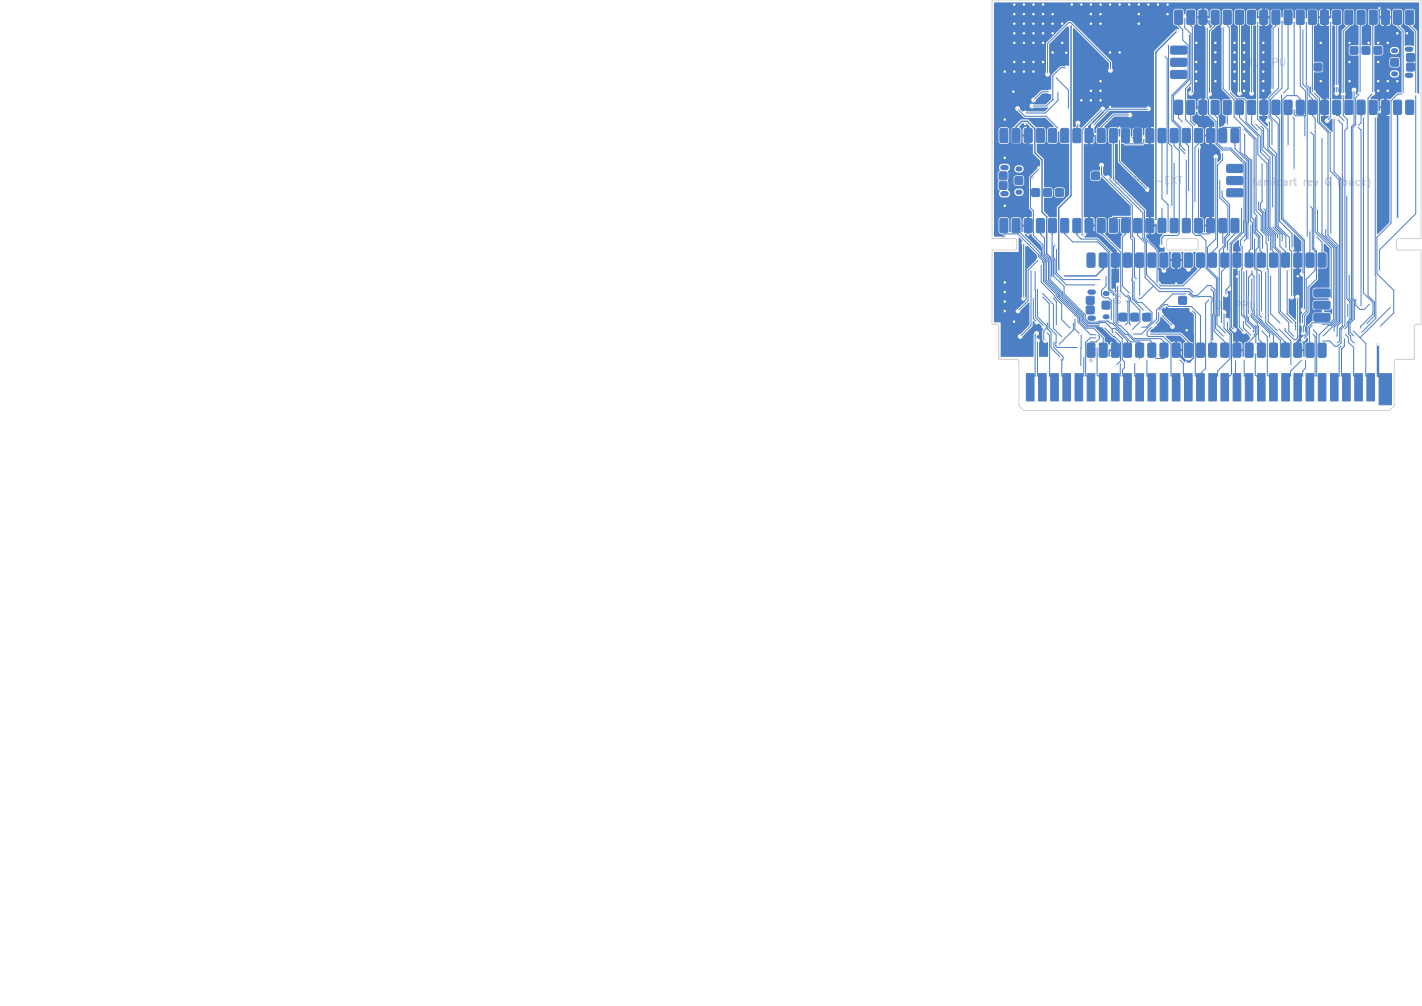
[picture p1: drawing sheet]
<svg xmlns="http://www.w3.org/2000/svg" width="297mm" height="210mm" viewBox="0 0 297 210" stroke-linecap="round" stroke-linejoin="round" font-family="sans-serif">
<defs><g id="words">
<g font-size="2.1" fill="#fff">
<text x="259.8" y="14.1">U1</text>
<text x="264.3" y="14.1">CPU</text>
<text x="253.5" y="64.8">U2</text>
<text x="258" y="64.8">PPU</text>
</g>
<g font-size="2.1" fill="#e8b2a7">
<text x="232.4" y="38.8">U5</text>
<text x="236.9" y="38.8">PPU-EXT</text>
<text x="261.3" y="39.1">famicart</text>
<text x="272.3" y="39.1">rev</text>
<text x="277.2" y="39.1">G</text>
<text x="280.3" y="39.1">(back)</text>
</g>
<g font-size="1.4" fill="#fff">
<text x="288.1" y="13.1" transform="rotate(90 288.1 13.1)">USB</text>
<text x="232.8" y="60.4" transform="rotate(90 232.8 60.4)">USB</text>
</g>
<text font-size="1.4" fill="#e8b2a7" x="214.6" y="34.4" transform="rotate(90 214.6 34.4)">USB</text>
</g></defs>
<path d="M269.5 37.7v1M269.9 37.7l-.4 .3M270.2 37.7h.6M270.4 37.2v1.3l.4 .2M279.8 37.3l-.2 .7 .2 1" fill="none" stroke="#e8b2a7" stroke-width=".25"/>
<path d="M246.1 36.9h.8" fill="none" stroke="#e8b2a7" stroke-width=".21"/>
<g fill="#e8b2a7" stroke="#e8b2a7" stroke-width=".21">
<circle cx="294.4" cy="1.4" r=".33"/>
<circle cx="209.7" cy="49.3" r=".32"/>
<circle cx="227.9" cy="75.2" r=".33"/>
</g>
<g fill="#fff" stroke="#fff" stroke-width=".21">
<circle cx="224" cy="67.2" r=".15"/>
<circle cx="226" cy="49.4" r=".15"/>
<circle cx="287.8" cy="72" r=".15"/>
<circle cx="230.3" cy="22.8" r=".15"/>
<circle cx="221" cy="72.1" r=".15"/>
<circle cx="283.5" cy="26.4" r=".15"/>
<circle cx="284.3" cy="64.1" r=".15"/>
<circle cx="238" cy="61.9" r=".15"/>
<circle cx="248.9" cy="64.7" r=".15"/>
<circle cx="252.7" cy="62.4" r=".15"/>
<circle cx="288.1" cy="56.7" r=".15"/>
<circle cx="265.2" cy="70.7" r=".15"/>
<circle cx="261.4" cy="57.9" r=".15"/>
<circle cx="295.7" cy="19.7" r=".15"/>
<circle cx="288.1" cy="68.3" r=".15"/>
<circle cx="293.1" cy="19.6" r=".15"/>
<circle cx="261.4" cy="19.5" r=".15"/>
<circle cx="284.2" cy="69.6" r=".15"/>
<circle cx="287.2" cy="24.3" r=".15"/>
<circle cx="284.2" cy="68.8" r=".15"/>
<circle cx="258.9" cy="19.5" r=".15"/>
<circle cx="284.8" cy="24.3" r=".15"/>
<circle cx="256.8" cy="19.1" r=".15"/>
<circle cx="270.1" cy="67.7" r=".15"/>
<circle cx="278.6" cy="24.5" r=".15"/>
<circle cx="252.6" cy="19.6" r=".15"/>
<circle cx="279" cy="70.4" r=".15"/>
<circle cx="279.2" cy="71.8" r=".15"/>
<circle cx="279.3" cy="24.8" r=".15"/>
<circle cx="248.7" cy="19.5" r=".15"/>
<circle cx="286.7" cy="19.5" r=".15"/>
<circle cx="285.2" cy="67.8" r=".15"/>
<circle cx="283" cy="66.9" r=".15"/>
<circle cx="284.1" cy="19.5" r=".15"/>
<circle cx="280.6" cy="19.6" r=".15"/>
<circle cx="276" cy="71.2" r=".15"/>
<circle cx="276" cy="70.1" r=".15"/>
<circle cx="273.6" cy="17.8" r=".15"/>
<circle cx="279.2" cy="19.5" r=".15"/>
<circle cx="279.2" cy="17.9" r=".15"/>
<circle cx="278.7" cy="69.4" r=".15"/>
<circle cx="274.3" cy="19.3" r=".15"/>
<circle cx="270.3" cy="22.6" r=".15"/>
<circle cx="272.5" cy="28.7" r=".15"/>
<circle cx="276.1" cy="28.7" r=".15"/>
<circle cx="276" cy="67.9" r=".15"/>
<circle cx="267.9" cy="19.6" r=".15"/>
<circle cx="283" cy="71.9" r=".15"/>
<circle cx="272" cy="57.2" r=".15"/>
<circle cx="281.8" cy="57.2" r=".15"/>
<circle cx="265.9" cy="18.8" r=".15"/>
<circle cx="282.8" cy="18.8" r=".15"/>
<circle cx="282.6" cy="70.4" r=".15"/>
<circle cx="261.4" cy="70.2" r=".15"/>
<circle cx="263.5" cy="65.2" r=".15"/>
<circle cx="261.4" cy="33" r=".15"/>
<circle cx="259.7" cy="66.8" r=".15"/>
<circle cx="247.4" cy="32.4" r=".15"/>
<circle cx="259.8" cy="69.2" r=".15"/>
<circle cx="266.8" cy="49.9" r=".15"/>
<circle cx="258.8" cy="56.2" r=".15"/>
<circle cx="247.2" cy="25.7" r=".15"/>
<circle cx="262" cy="25.7" r=".15"/>
<circle cx="263.7" cy="52.2" r=".15"/>
<circle cx="249.7" cy="26.4" r=".15"/>
<circle cx="259.5" cy="26.8" r=".15"/>
<circle cx="259.8" cy="56.4" r=".15"/>
<circle cx="261.5" cy="69.5" r=".15"/>
<circle cx="261.4" cy="68.8" r=".15"/>
<circle cx="265.8" cy="43.5" r=".15"/>
<circle cx="275.2" cy="43.5" r=".15"/>
<circle cx="256.2" cy="26.1" r=".15"/>
<circle cx="263.1" cy="26.1" r=".15"/>
<circle cx="272.2" cy="70.8" r=".15"/>
<circle cx="270.4" cy="70.4" r=".15"/>
<circle cx="273.5" cy="27.4" r=".15"/>
<circle cx="272.2" cy="69.6" r=".15"/>
<circle cx="262.8" cy="27.4" r=".15"/>
<circle cx="269.9" cy="51.9" r=".15"/>
<circle cx="268.8" cy="56.2" r=".15"/>
<circle cx="270.5" cy="69.2" r=".15"/>
<circle cx="240.7" cy="68.1" r=".15"/>
<circle cx="280.8" cy="69.6" r=".15"/>
<circle cx="280.8" cy="70.4" r=".15"/>
<circle cx="280.3" cy="72.1" r=".15"/>
<circle cx="269.6" cy="76.4" r=".15"/>
<circle cx="267" cy="68.5" r=".15"/>
<circle cx="262.1" cy="67.6" r=".15"/>
<circle cx="262.2" cy="71.9" r=".15"/>
<circle cx="258.1" cy="75" r=".15"/>
<circle cx="259.8" cy="75" r=".15"/>
<circle cx="262.2" cy="73.5" r=".15"/>
<circle cx="263.3" cy="68.9" r=".15"/>
<circle cx="272" cy="75" r=".15"/>
<circle cx="272.7" cy="75" r=".15"/>
<circle cx="274" cy="69.6" r=".15"/>
<circle cx="274.1" cy="68.6" r=".15"/>
<circle cx="281.4" cy="66.3" r=".15"/>
<circle cx="281.5" cy="63.2" r=".15"/>
<circle cx="280.7" cy="68.9" r=".15"/>
<circle cx="243.8" cy="40.9" r=".15"/>
<circle cx="281.4" cy="40.8" r=".15"/>
<circle cx="243.1" cy="11.6" r=".15"/>
<circle cx="270.3" cy="35.4" r=".15"/>
<circle cx="269.8" cy="24.3" r=".15"/>
<circle cx="221" cy="19" r=".15"/>
<circle cx="214.1" cy="23.6" r=".15"/>
<circle cx="291.9" cy="17" r=".15"/>
<circle cx="281.9" cy="13" r=".15"/>
<circle cx="229.9" cy="5" r=".15"/>
<circle cx="257.9" cy="10.9" r=".15"/>
<circle cx="259.9" cy="11" r=".15"/>
<circle cx="247.7" cy="75.7" r=".15"/>
<circle cx="215.9" cy="15" r=".15"/>
<circle cx="219.9" cy="3" r=".15"/>
<circle cx="257.9" cy="16.9" r=".15"/>
<circle cx="231.9" cy="22.3" r=".15"/>
<circle cx="211.9" cy="13" r=".15"/>
<circle cx="257.9" cy="8.9" r=".15"/>
<circle cx="243.9" cy="1" r=".15"/>
<circle cx="215.9" cy="5" r=".15"/>
<circle cx="213.9" cy="3" r=".15"/>
<circle cx="237.9" cy="3" r=".15"/>
<circle cx="247.9" cy="68.9" r=".15"/>
<circle cx="253.9" cy="17" r=".15"/>
<circle cx="213.9" cy="7" r=".15"/>
<circle cx="217.9" cy="1" r=".15"/>
<circle cx="253.9" cy="9" r=".15"/>
<circle cx="217.9" cy="5" r=".15"/>
<circle cx="219.9" cy="7" r=".15"/>
<circle cx="253.9" cy="11" r=".15"/>
<circle cx="281.9" cy="17" r=".15"/>
<circle cx="271.1" cy="57.7" r=".15"/>
<circle cx="289.9" cy="9" r=".15"/>
<circle cx="209.9" cy="15" r=".15"/>
<circle cx="249.9" cy="13" r=".15"/>
<circle cx="215.9" cy="3" r=".15"/>
<circle cx="227.9" cy="5" r=".15"/>
<circle cx="239.9" cy="1" r=".15"/>
<circle cx="263.9" cy="16.9" r=".15"/>
<circle cx="225.9" cy="1" r=".15"/>
<circle cx="231.9" cy="11" r=".15"/>
<circle cx="289.9" cy="17" r=".15"/>
<circle cx="263.9" cy="10.9" r=".15"/>
<circle cx="252.5" cy="4.1" r=".15"/>
<circle cx="211.9" cy="5" r=".15"/>
<circle cx="213.9" cy="13" r=".15"/>
<circle cx="217.9" cy="13" r=".15"/>
<circle cx="287.9" cy="18.9" r=".15"/>
<circle cx="263.9" cy="14.9" r=".15"/>
<circle cx="225.9" cy="21" r=".15"/>
<circle cx="221.9" cy="9" r=".15"/>
<circle cx="217.9" cy="3" r=".15"/>
<circle cx="215.9" cy="7" r=".15"/>
<circle cx="221.9" cy="5" r=".15"/>
<circle cx="227.9" cy="3" r=".15"/>
<circle cx="233.9" cy="11" r=".15"/>
<circle cx="211.9" cy="9" r=".15"/>
<circle cx="229.9" cy="19" r=".15"/>
<circle cx="287.9" cy="16.9" r=".15"/>
<circle cx="231.9" cy="1" r=".15"/>
<circle cx="257.9" cy="12.9" r=".15"/>
<circle cx="258.4" cy="57.7" r=".15"/>
<circle cx="215.9" cy="9" r=".15"/>
<circle cx="211.9" cy="15" r=".15"/>
<circle cx="243.3" cy="64.1" r=".15"/>
<circle cx="217.9" cy="7" r=".15"/>
<circle cx="213.9" cy="9" r=".15"/>
<circle cx="237.9" cy="5" r=".15"/>
<circle cx="209.9" cy="33" r=".15"/>
<circle cx="291.9" cy="7" r=".15"/>
<circle cx="227.9" cy="21" r=".15"/>
<circle cx="281.9" cy="9" r=".15"/>
<circle cx="229.9" cy="17" r=".15"/>
<circle cx="209.9" cy="60.9" r=".15"/>
<circle cx="219.9" cy="11" r=".15"/>
<circle cx="209.9" cy="25" r=".15"/>
<circle cx="245.7" cy="59.2" r=".15"/>
<circle cx="229.9" cy="21" r=".15"/>
<circle cx="215.9" cy="1" r=".15"/>
<circle cx="243.9" cy="3" r=".15"/>
<circle cx="263.9" cy="18.9" r=".15"/>
<circle cx="241.9" cy="1" r=".15"/>
<circle cx="211.9" cy="1" r=".15"/>
<circle cx="235.9" cy="1" r=".15"/>
<circle cx="217.9" cy="9" r=".15"/>
<circle cx="233.8" cy="26.7" r=".15"/>
<circle cx="227.9" cy="1" r=".15"/>
<circle cx="219.9" cy="5" r=".15"/>
<circle cx="211.9" cy="7" r=".15"/>
<circle cx="226.6" cy="49" r=".15"/>
<circle cx="213.9" cy="15" r=".15"/>
<circle cx="211.7" cy="19.1" r=".15"/>
<circle cx="275.9" cy="17" r=".15"/>
<circle cx="256.7" cy="60.5" r=".15"/>
<circle cx="259.9" cy="17" r=".15"/>
<circle cx="259.9" cy="9" r=".15"/>
<circle cx="214.1" cy="25.9" r=".15"/>
<circle cx="227.9" cy="19" r=".15"/>
<circle cx="229.9" cy="3" r=".15"/>
<circle cx="285.9" cy="9" r=".15"/>
<circle cx="215.9" cy="13" r=".15"/>
<circle cx="222.7" cy="11" r=".15"/>
<circle cx="214.8" cy="49" r=".15"/>
<circle cx="209.9" cy="43" r=".15"/>
<circle cx="233.9" cy="1" r=".15"/>
<circle cx="250" cy="23.1" r=".15"/>
<circle cx="223.9" cy="1" r=".15"/>
<circle cx="249.9" cy="17" r=".15"/>
<circle cx="289.9" cy="19" r=".15"/>
<circle cx="288.1" cy="1.7" r=".15"/>
<circle cx="213.9" cy="1" r=".15"/>
<circle cx="249.9" cy="15" r=".15"/>
<circle cx="263.9" cy="8.9" r=".15"/>
<circle cx="249.9" cy="9" r=".15"/>
<circle cx="211.8" cy="67.1" r=".15"/>
<circle cx="293.9" cy="6.9" r=".15"/>
<circle cx="228.7" cy="28" r=".15"/>
<circle cx="214.3" cy="51.2" r=".15"/>
<circle cx="253.9" cy="13" r=".15"/>
<circle cx="287.9" cy="8.9" r=".15"/>
<circle cx="257.9" cy="14.9" r=".15"/>
<circle cx="276.3" cy="65" r=".15"/>
<circle cx="209.9" cy="63" r=".15"/>
<circle cx="288.1" cy="23.4" r=".15"/>
<circle cx="209.9" cy="65" r=".15"/>
<circle cx="213.9" cy="5" r=".15"/>
<circle cx="275.9" cy="9" r=".15"/>
<circle cx="237.9" cy="1" r=".15"/>
<circle cx="209.9" cy="58.9" r=".15"/>
<circle cx="229.9" cy="1" r=".15"/>
<circle cx="211.9" cy="3" r=".15"/>
<circle cx="259.9" cy="15" r=".15"/>
<circle cx="259.9" cy="19" r=".15"/>
<circle cx="237.5" cy="58.4" r=".15"/>
<circle cx="230.1" cy="34.5" r=".15"/>
<circle cx="277.9" cy="49" r=".15"/>
<circle cx="277.9" cy="36.6" r=".15"/>
<circle cx="239.9" cy="22.7" r=".15"/>
<circle cx="228.3" cy="26.2" r=".15"/>
<circle cx="280.9" cy="25.4" r=".15"/>
<circle cx="243.1" cy="56.5" r=".15"/>
<circle cx="277.2" cy="25.2" r=".15"/>
<circle cx="277.9" cy="4.3" r=".15"/>
<circle cx="225.1" cy="25.7" r=".15"/>
<circle cx="290.6" cy="64" r=".15"/>
<circle cx="282.5" cy="68.9" r=".15"/>
<circle cx="283.1" cy="62.2" r=".15"/>
<circle cx="286.2" cy="63.3" r=".15"/>
<circle cx="233.9" cy="67.5" r=".15"/>
<circle cx="220.6" cy="51" r=".15"/>
<circle cx="233.4" cy="59.5" r=".15"/>
<circle cx="229" cy="59.5" r=".15"/>
<circle cx="230.1" cy="58.4" r=".15"/>
<circle cx="238.1" cy="68.3" r=".15"/>
<circle cx="236.9" cy="58.4" r=".15"/>
<circle cx="220.6" cy="51.8" r=".15"/>
<circle cx="229.1" cy="69.9" r=".15"/>
<circle cx="231.7" cy="72.5" r=".15"/>
<circle cx="262.9" cy="41.9" r=".15"/>
<circle cx="231" cy="57.4" r=".15"/>
<circle cx="232" cy="67" r=".15"/>
<circle cx="260.5" cy="56.2" r=".15"/>
<circle cx="242.7" cy="43.2" r=".15"/>
<circle cx="264.9" cy="50.6" r=".15"/>
<circle cx="245.2" cy="33.8" r=".15"/>
<circle cx="254.7" cy="66.3" r=".15"/>
<circle cx="254.8" cy="37.4" r=".15"/>
<circle cx="229.9" cy="67.8" r=".15"/>
<circle cx="217.1" cy="35.2" r=".15"/>
<circle cx="247.8" cy="33.1" r=".15"/>
<circle cx="261.5" cy="56.2" r=".15"/>
<circle cx="260.9" cy="65.8" r=".15"/>
<circle cx="263.6" cy="33.9" r=".15"/>
<circle cx="265.2" cy="52.4" r=".15"/>
<circle cx="252.9" cy="49" r=".15"/>
<circle cx="217.5" cy="61.7" r=".15"/>
<circle cx="264.4" cy="56.5" r=".15"/>
<circle cx="225.3" cy="72.5" r=".15"/>
<circle cx="250.3" cy="30.7" r=".15"/>
<circle cx="232.7" cy="69.7" r=".15"/>
<circle cx="237.7" cy="75" r=".15"/>
<circle cx="236.3" cy="69" r=".15"/>
<circle cx="235.3" cy="61.4" r=".15"/>
<circle cx="241.1" cy="75" r=".15"/>
<circle cx="236.3" cy="68" r=".15"/>
<circle cx="240.1" cy="69.7" r=".15"/>
<circle cx="242.2" cy="65" r=".15"/>
<circle cx="241.2" cy="67.7" r=".15"/>
<circle cx="239" cy="64.9" r=".15"/>
<circle cx="236.5" cy="69.7" r=".15"/>
<circle cx="247.9" cy="61.4" r=".15"/>
<circle cx="236.1" cy="61.4" r=".15"/>
<circle cx="234.8" cy="68" r=".15"/>
<circle cx="235.3" cy="62.5" r=".15"/>
<circle cx="237.6" cy="62.4" r=".15"/>
<circle cx="272" cy="67.7" r=".15"/>
<circle cx="217.5" cy="55.1" r=".15"/>
<circle cx="274.3" cy="68" r=".15"/>
<circle cx="223.7" cy="68.7" r=".15"/>
<circle cx="273.5" cy="42.9" r=".15"/>
<circle cx="276.9" cy="47.6" r=".15"/>
<circle cx="218.5" cy="67.2" r=".15"/>
<circle cx="216.5" cy="67.2" r=".15"/>
<circle cx="215.8" cy="62" r=".15"/>
<circle cx="221.6" cy="74.7" r=".15"/>
<circle cx="220.6" cy="68.1" r=".15"/>
<circle cx="219.8" cy="62" r=".15"/>
<circle cx="274.9" cy="49.3" r=".15"/>
<circle cx="273.6" cy="48.1" r=".15"/>
<circle cx="221.9" cy="70.4" r=".15"/>
<circle cx="217.5" cy="61.1" r=".15"/>
<circle cx="265.8" cy="47.1" r=".15"/>
<circle cx="213.1" cy="70.2" r=".15"/>
<circle cx="263.7" cy="43.4" r=".15"/>
<circle cx="215.5" cy="56.3" r=".15"/>
<circle cx="216.2" cy="56.4" r=".15"/>
<circle cx="262" cy="45.2" r=".15"/>
<circle cx="218" cy="68.1" r=".15"/>
<circle cx="216.7" cy="60.1" r=".15"/>
<circle cx="218.3" cy="71.1" r=".15"/>
<circle cx="261.1" cy="46.8" r=".15"/>
<circle cx="261.5" cy="52.4" r=".15"/>
<circle cx="260" cy="27.7" r=".15"/>
<circle cx="248.2" cy="56.2" r=".15"/>
<circle cx="236" cy="24" r=".15"/>
<circle cx="230.7" cy="68.2" r=".15"/>
<circle cx="233" cy="76.3" r=".15"/>
<circle cx="234.3" cy="75.7" r=".15"/>
<circle cx="229.1" cy="72.3" r=".15"/>
<circle cx="229.1" cy="70.5" r=".15"/>
<circle cx="226.3" cy="74.4" r=".15"/>
<circle cx="239.5" cy="75" r=".15"/>
<circle cx="237" cy="75.6" r=".15"/>
<circle cx="232.8" cy="69.1" r=".15"/>
<circle cx="225.6" cy="69.8" r=".15"/>
<circle cx="225.8" cy="76.6" r=".15"/>
<circle cx="224.5" cy="66.4" r=".15"/>
<circle cx="216.5" cy="69.6" r=".15"/>
<circle cx="216.7" cy="71.1" r=".15"/>
<circle cx="218.5" cy="69.3" r=".15"/>
<circle cx="220.1" cy="71.1" r=".15"/>
<circle cx="246.3" cy="75" r=".15"/>
<circle cx="242.5" cy="65.7" r=".15"/>
<circle cx="244.9" cy="68.1" r=".15"/>
<circle cx="231.4" cy="37.1" r=".15"/>
<circle cx="249.3" cy="61.2" r=".15"/>
<circle cx="259.3" cy="43.2" r=".15"/>
<circle cx="256" cy="61.6" r=".15"/>
<circle cx="243.8" cy="9.3" r=".15"/>
<circle cx="244.8" cy="43.2" r=".15"/>
<circle cx="241.9" cy="59.2" r=".15"/>
<circle cx="255.1" cy="67.7" r=".15"/>
<circle cx="239.7" cy="39.6" r=".15"/>
<circle cx="233.8" cy="29" r=".15"/>
<circle cx="255.2" cy="39.6" r=".15"/>
<circle cx="236.3" cy="29" r=".15"/>
<circle cx="272.1" cy="64.7" r=".15"/>
<circle cx="270.3" cy="4.3" r=".15"/>
<circle cx="269" cy="30.5" r=".15"/>
<circle cx="255.4" cy="31.8" r=".15"/>
<circle cx="265.7" cy="30.4" r=".15"/>
<circle cx="267.1" cy="5.5" r=".15"/>
<circle cx="238.9" cy="28.8" r=".15"/>
<circle cx="218.8" cy="15.5" r=".15"/>
<circle cx="231.9" cy="14.7" r=".15"/>
<circle cx="212.5" cy="22.7" r=".15"/>
<circle cx="221.1" cy="26.9" r=".15"/>
<circle cx="220.4" cy="16" r=".15"/>
<circle cx="223.2" cy="22.9" r=".15"/>
<circle cx="222.8" cy="14.1" r=".15"/>
<circle cx="220.4" cy="20.8" r=".15"/>
<circle cx="215.5" cy="22.1" r=".15"/>
<circle cx="219.3" cy="19.2" r=".15"/>
<circle cx="215.9" cy="20.9" r=".15"/>
<circle cx="223.4" cy="5.2" r=".15"/>
<circle cx="221.1" cy="56.7" r=".15"/>
<circle cx="291.9" cy="45.7" r=".15"/>
<circle cx="222.1" cy="57.6" r=".15"/>
<circle cx="241.4" cy="46.2" r=".15"/>
<circle cx="246" cy="6.6" r=".15"/>
<circle cx="219.8" cy="58" r=".15"/>
<circle cx="278" cy="62.5" r=".15"/>
<circle cx="272.8" cy="4.3" r=".15"/>
<circle cx="263.7" cy="66.5" r=".15"/>
<circle cx="264.8" cy="25.2" r=".15"/>
<circle cx="268.6" cy="51.9" r=".15"/>
<circle cx="263" cy="57" r=".15"/>
<circle cx="247.4" cy="3.5" r=".15"/>
<circle cx="255.7" cy="70.4" r=".15"/>
<circle cx="253.9" cy="32.7" r=".15"/>
<circle cx="248.1" cy="7.2" r=".15"/>
<circle cx="247.8" cy="31.6" r=".15"/>
<circle cx="256.1" cy="69.7" r=".15"/>
<circle cx="252.1" cy="5.5" r=".15"/>
<circle cx="257.8" cy="68.9" r=".15"/>
<circle cx="272.1" cy="6" r=".15"/>
<circle cx="273.1" cy="49.6" r=".15"/>
<circle cx="267.4" cy="74.9" r=".15"/>
<circle cx="262.3" cy="49.7" r=".15"/>
<circle cx="255.5" cy="5.5" r=".15"/>
<circle cx="267" cy="69.2" r=".15"/>
<circle cx="265.4" cy="57.3" r=".15"/>
<circle cx="262.7" cy="4.3" r=".15"/>
<circle cx="267.5" cy="67.6" r=".15"/>
<circle cx="267.8" cy="50.6" r=".15"/>
<circle cx="268.4" cy="68.2" r=".15"/>
<circle cx="271" cy="62" r=".15"/>
<circle cx="267.8" cy="4.1" r=".15"/>
<circle cx="269.8" cy="62" r=".15"/>
<circle cx="255.2" cy="51.1" r=".15"/>
<circle cx="256.1" cy="52.4" r=".15"/>
<circle cx="259.6" cy="50.5" r=".15"/>
<circle cx="260.8" cy="50.1" r=".15"/>
<circle cx="249.6" cy="42.4" r=".15"/>
<circle cx="212.6" cy="64.9" r=".15"/>
<circle cx="216.9" cy="54.2" r=".15"/>
<circle cx="213.8" cy="62.3" r=".15"/>
<circle cx="213.8" cy="50.7" r=".15"/>
<circle cx="248.3" cy="40.1" r=".15"/>
<circle cx="242.7" cy="51.3" r=".15"/>
<circle cx="244" cy="48.7" r=".15"/>
<circle cx="253.6" cy="71.2" r=".15"/>
<circle cx="252.7" cy="60.1" r=".15"/>
<circle cx="256.4" cy="66.9" r=".15"/>
</g>
<g fill="#4d7fc4" stroke="#4d7fc4" stroke-width=".21">
<path d="M288 78h2.6v6.5h-2.6z"/>
<path d="M285.5 78h1.6v5.7h-1.6z"/>
<path d="M283 78h1.6v5.7h-1.6z"/>
<path d="M280.4 78h1.6v5.7h-1.6z"/>
<path d="M277.9 78h1.6v5.7h-1.6z"/>
<path d="M275.3 78h1.6v5.7h-1.6z"/>
<path d="M272.8 78h1.6v5.7h-1.6z"/>
<path d="M270.3 78h1.6v5.7h-1.6z"/>
<path d="M267.7 78h1.6v5.7h-1.6z"/>
<path d="M265.2 78h1.6v5.7h-1.6z"/>
<path d="M262.6 78h1.6v5.7h-1.6z"/>
<path d="M260.1 78h1.6v5.7h-1.6z"/>
<path d="M257.6 78h1.6v5.7h-1.6z"/>
<path d="M255 78h1.6v5.7h-1.6z"/>
<path d="M252.5 78h1.6v5.7h-1.6z"/>
<path d="M249.9 78h1.6v5.7h-1.6z"/>
<path d="M247.4 78h1.6v5.7h-1.6z"/>
<path d="M244.9 78h1.6v5.7h-1.6z"/>
<path d="M242.3 78h1.6v5.7h-1.6z"/>
<path d="M239.8 78h1.6v5.7h-1.6z"/>
<path d="M237.2 78h1.6v5.7h-1.6z"/>
<path d="M234.7 78h1.6v5.7h-1.6z"/>
<path d="M232.2 78h1.6v5.7h-1.6z"/>
<path d="M229.6 78h1.6v5.7h-1.6z"/>
<path d="M227.1 78h1.6v5.7h-1.6z"/>
<path d="M224.5 78h1.6v5.7h-1.6z"/>
<path d="M222 78h1.6v5.7h-1.6z"/>
<path d="M219.5 78h1.6v5.7h-1.6z"/>
<path d="M216.9 78h1.6v5.7h-1.6z"/>
<path d="M214.4 78h1.6v5.7h-1.6z"/>
<path d="M293.6 2.2l.3-.1h1l.3 .1 .1 2.6-.2 .2-1.2 .1-.3-.1z"/>
<path d="M291.1 2.2l.3-.1h1l.3 .1v2.6l-.1 .2-1.2 .1-.3-.1z"/>
<path d="M288.6 2.2l.2-.1h1.1l.2 .1 .1 2.6-.1 .2-1.3 .1-.2-.1z"/>
<path d="M286 2.2l.3-.1h1l.3 .1 .1 2.6-.2 .2-1.2 .1-.3-.1z"/>
<path d="M283.5 2.2l.3-.1h1l.3 .1v2.6l-.1 .2-1.2 .1-.3-.1z"/>
<path d="M280.9 2.2l.3-.1h1l.3 .1 .1 2.6-.2 .2-1.2 .1-.3-.1z"/>
<path d="M278.4 2.2l.3-.1h1l.3 .1v2.6l-.1 .2-1.2 .1-.3-.1z"/>
<path d="M275.9 2.2l.2-.1h1.1l.2 .1 .1 2.6-.1 .2-1.3 .1-.2-.1z"/>
<path d="M273.3 2.2l.3-.1h1l.3 .1 .1 2.6-.2 .2-1.2 .1-.3-.1z"/>
<path d="M270.8 2.2l.3-.1h1l.3 .1v2.6l-.1 .2-1.2 .1-.3-.1z"/>
<path d="M268.2 2.2l.3-.1h1l.3 .1 .1 2.6-.2 .2-1.2 .1-.3-.1z"/>
<path d="M265.7 2.2l.3-.1h1l.3 .1v2.6l-.1 .2-1.2 .1-.3-.1z"/>
<path d="M263.2 2.2l.2-.1h1.1l.2 .1 .1 2.6-.1 .2-1.3 .1-.2-.1z"/>
<path d="M260.6 2.2l.3-.1h1l.3 .1 .1 2.6-.2 .2-1.2 .1-.3-.1z"/>
<path d="M258.1 2.2l.3-.1h1l.3 .1v2.6l-.1 .2-1.2 .1-.3-.1z"/>
<path d="M255.5 2.2l.3-.1h1l.3 .1 .1 2.6-.2 .2-1.2 .1-.3-.1z"/>
<path d="M253.1 2.2l1.2-.1 .3 .1v2.6l-.1 .2-1.2 .1-.3-.1-.1-2.6z"/>
<path d="M250.5 2.2l1.3-.1 .2 .1 .1 2.6-.1 .2-1.3 .1-.2-.1-.1-2.6z"/>
<path d="M248 2.2l1.2-.1 .3 .1 .1 2.6-.2 .2-1.2 .1-.3-.1v-2.6z"/>
<path d="M245.5 2.2l1.2-.1 .3 .1v2.6l-.1 .2-1.2 .1-.3-.1-.1-2.6z"/>
<path d="M245.4 21l.3-.1h1l.3 .1v2.6l-.1 .2-1.2 .1-.3-.1z"/>
<path d="M247.9 21l.3-.1h1l.3 .1 .1 2.6-.2 .2-1.2 .1-.3-.1z"/>
<path d="M250.5 21l.2-.1h1.1l.2 .1 .1 2.6-.1 .2-1.3 .1-.2-.1z"/>
<path d="M253 21l.3-.1h1l.3 .1v2.6l-.1 .2-1.2 .1-.3-.1z"/>
<path d="M255.5 21l.3-.1h1l.3 .1 .1 2.6-.2 .2-1.2 .1-.3-.1z"/>
<path d="M258.1 21l.3-.1h1l.3 .1v2.6l-.1 .2-1.2 .1-.3-.1z"/>
<path d="M260.6 21l.3-.1h1l.3 .1 .1 2.6-.2 .2-1.2 .1-.3-.1z"/>
<path d="M263.2 21l.2-.1h1.1l.2 .1 .1 2.6-.1 .2-1.3 .1-.2-.1z"/>
<path d="M265.7 21l.3-.1h1l.3 .1v2.6l-.1 .2-1.2 .1-.3-.1z"/>
<path d="M268.2 21l.3-.1h1l.3 .1 .1 2.6-.2 .2-1.2 .1-.3-.1z"/>
<path d="M270.8 21l.3-.1h1l.3 .1v2.6l-.1 .2-1.2 .1-.3-.1z"/>
<path d="M273.3 21l.3-.1h1l.3 .1 .1 2.6-.2 .2-1.2 .1-.3-.1z"/>
<path d="M275.9 21l.2-.1h1.1l.2 .1 .1 2.6-.1 .2-1.3 .1-.2-.1z"/>
<path d="M278.4 21l.3-.1h1l.3 .1v2.6l-.1 .2-1.2 .1-.3-.1z"/>
<path d="M280.9 21l.3-.1h1l.3 .1 .1 2.6-.2 .2-1.2 .1-.3-.1z"/>
<path d="M283.5 21l.3-.1h1l.3 .1v2.6l-.1 .2-1.2 .1-.3-.1z"/>
<path d="M286 21l.3-.1h1l.3 .1 .1 2.6-.2 .2-1.2 .1-.3-.1z"/>
<path d="M288.6 21l.2-.1h1.1l.2 .1 .1 2.6-.1 .2-1.3 .1-.2-.1z"/>
<path d="M291.1 21l.3-.1h1l.3 .1v2.6l-.1 .2-1.2 .1-.3-.1z"/>
<path d="M293.6 21l.3-.1h1l.3 .1 .1 2.6-.2 .2-1.2 .1-.3-.1z"/>
<path d="M244.6 9.8l.2-.2h2.9l.2 .3v1.2l-.3 .2h-2.8l-.3-.3z"/>
<path d="M244.6 12.3l.2-.1h2.9l.2 .2v1.2l-.3 .3-2.8-.1-.3-.3z"/>
<path d="M244.6 14.8l.2-.1h2.9l.2 .2v1.2l-.3 .3h-2.8l-.3-.3z"/>
<path d="M293.8 11.3l.3-.1h1.2l.2 .3-.1 1.2-.3 .2-1.2-.1-.1-.3z"/>
<path d="M293.8 13.3l.3-.1h1.2l.2 .3-.1 1.2-.3 .2-1.2-.1-.1-.3z"/>
<path d="M290.5 12.3l.3-.1h1.2l.2 .3-.1 1.2-.3 .2-1.2-.1-.1-.3z"/>
<path d="M287.1 9.7l1.2-.1 .3 .2 .1 1.2-.2 .3-1.2 .1-.3-.2v-1.2z"/>
<path d="M284.5 9.8l.3-.2 1.2 .1 .2 .3-.1 1.2-.3 .2-1.2-.1-.1-.3z"/>
<path d="M282 9.8l.3-.2 1.2 .1 .2 .3-.1 1.2-.3 .2-1.2-.1-.1-.3z"/>
<path d="M274.5 13.3l.3-.1h1.2l.2 .3-.1 1.2-.3 .2-1.2-.1-.1-.3z"/>
<path d="M209 45.7l1.2-.1 .3 .1v2.6l-.1 .2-1.2 .1-.3-.1-.1-2.6z"/>
<path d="M211.5 45.7l1.2-.1 .3 .1 .1 2.6-.2 .2-1.2 .1-.3-.1v-2.6z"/>
<path d="M214 45.7l1.3-.1 .2 .1 .1 2.6-.1 .2-1.3 .1-.2-.1-.1-2.6z"/>
<path d="M216.6 45.7l1.2-.1 .3 .1v2.6l-.1 .2-1.2 .1-.3-.1-.1-2.6z"/>
<path d="M219.1 45.7l1.2-.1 .3 .1 .1 2.6-.2 .2-1.2 .1-.3-.1v-2.6z"/>
<path d="M221.7 45.7l1.2-.1 .3 .1v2.6l-.1 .2-1.2 .1-.3-.1-.1-2.6z"/>
<path d="M224.2 45.7l1.2-.1 .3 .1 .1 2.6-.2 .2-1.2 .1-.3-.1v-2.6z"/>
<path d="M226.7 45.7l1.3-.1 .2 .1 .1 2.6-.1 .2-1.3 .1-.2-.1-.1-2.6z"/>
<path d="M229.3 45.7l1.2-.1 .3 .1v2.6l-.1 .2-1.2 .1-.3-.1-.1-2.6z"/>
<path d="M231.8 45.7l1.2-.1 .3 .1 .1 2.6-.2 .2-1.2 .1-.3-.1v-2.6z"/>
<path d="M234.4 45.7l1.2-.1 .3 .1v2.6l-.1 .2-1.2 .1-.3-.1-.1-2.6z"/>
<path d="M236.9 45.7l1.2-.1 .3 .1 .1 2.6-.2 .2-1.2 .1-.3-.1v-2.6z"/>
<path d="M239.4 45.7l1.3-.1 .2 .1 .1 2.6-.1 .2-1.3 .1-.2-.1-.1-2.6z"/>
<path d="M242 45.7l1.2-.1 .3 .1v2.6l-.1 .2-1.2 .1-.3-.1-.1-2.6z"/>
<path d="M244.5 45.7l1.2-.1 .3 .1 .1 2.6-.2 .2-1.2 .1-.3-.1v-2.6z"/>
<path d="M247.1 45.7l1.2-.1 .3 .1v2.6l-.1 .2-1.2 .1-.3-.1-.1-2.6z"/>
<path d="M249.6 45.7l1.2-.1 .3 .1 .1 2.6-.2 .2-1.2 .1-.3-.1v-2.6z"/>
<path d="M252.1 45.7l1.3-.1 .2 .1 .1 2.6-.1 .2-1.3 .1-.2-.1-.1-2.6z"/>
<path d="M254.6 45.7l.3-.1h1l.3 .1v2.6l-.1 .2-1.2 .1-.3-.1z"/>
<path d="M257.1 45.7l.3-.1h1l.3 .1 .1 2.6-.2 .2-1.2 .1-.3-.1z"/>
<path d="M257.1 26.9l.3-.1h1l.3 .1 .1 2.6-.2 .2-1.2 .1-.3-.1z"/>
<path d="M254.6 26.9l.3-.1h1l.3 .1v2.6l-.1 .2-1.2 .1-.3-.1z"/>
<path d="M252.1 26.9l1.3-.1 .2 .1 .1 2.6-.1 .2-1.3 .1-.2-.1-.1-2.6z"/>
<path d="M249.6 26.9l1.2-.1 .3 .1 .1 2.6-.2 .2-1.2 .1-.3-.1v-2.6z"/>
<path d="M247.1 26.9l1.2-.1 .3 .1v2.6l-.1 .2-1.2 .1-.3-.1-.1-2.6z"/>
<path d="M244.5 26.9l1.2-.1 .3 .1 .1 2.6-.2 .2-1.2 .1-.3-.1v-2.6z"/>
<path d="M242 26.9l1.2-.1 .3 .1v2.6l-.1 .2-1.2 .1-.3-.1-.1-2.6z"/>
<path d="M239.4 26.9l1.3-.1 .2 .1 .1 2.6-.1 .2-1.3 .1-.2-.1-.1-2.6z"/>
<path d="M236.9 26.9l1.2-.1 .3 .1 .1 2.6-.2 .2-1.2 .1-.3-.1v-2.6z"/>
<path d="M234.4 26.9l1.2-.1 .3 .1v2.6l-.1 .2-1.2 .1-.3-.1-.1-2.6z"/>
<path d="M231.8 26.9l1.2-.1 .3 .1 .1 2.6-.2 .2-1.2 .1-.3-.1v-2.6z"/>
<path d="M229.3 26.9l1.2-.1 .3 .1v2.6l-.1 .2-1.2 .1-.3-.1-.1-2.6z"/>
<path d="M226.7 26.9l1.3-.1 .2 .1 .1 2.6-.1 .2-1.3 .1-.2-.1-.1-2.6z"/>
<path d="M224.2 26.9l1.2-.1 .3 .1 .1 2.6-.2 .2-1.2 .1-.3-.1v-2.6z"/>
<path d="M221.7 26.9l1.2-.1 .3 .1v2.6l-.1 .2-1.2 .1-.3-.1-.1-2.6z"/>
<path d="M219.1 26.9l1.2-.1 .3 .1 .1 2.6-.2 .2-1.2 .1-.3-.1v-2.6z"/>
<path d="M216.6 26.9l1.2-.1 .3 .1v2.6l-.1 .2-1.2 .1-.3-.1-.1-2.6z"/>
<path d="M214 26.9l1.3-.1 .2 .1 .1 2.6-.1 .2-1.3 .1-.2-.1-.1-2.6z"/>
<path d="M211.5 26.9l1.2-.1 .3 .1 .1 2.6-.2 .2-1.2 .1-.3-.1v-2.6z"/>
<path d="M209 26.9l1.2-.1 .3 .1v2.6l-.1 .2-1.2 .1-.3-.1-.1-2.6z"/>
<path d="M256.3 39.5l.2-.1h2.8l.3 .2v1.2l-.3 .3h-2.8l-.3-.4z"/>
<path d="M256.3 37l.2-.1h2.8l.3 .2v1.2l-.3 .3-2.8-.1-.3-.3z"/>
<path d="M256.3 34.5l.2-.2h2.8l.3 .3v1.2l-.3 .2h-2.8l-.3-.3z"/>
<path d="M208.8 37.9h1.2l.3 .1 .1 1.2-.2 .3-1.2 .1-.3-.2v-1.2z"/>
<path d="M208.7 36l.3-.1h1.2l.2 .3-.1 1.2-.3 .2-1.2-.1-.1-.3z"/>
<path d="M212.1 36.9h1.2l.3 .1 .1 1.2-.2 .3-1.2 .1-.3-.2v-1.2z"/>
<path d="M215.6 39.4l1.2-.1 .3 .2 .1 1.2-.2 .3h-1.2l-.3-.1v-1.2z"/>
<path d="M218.1 39.4l1.2-.1 .3 .2 .1 1.2-.2 .3h-1.2l-.3-.1v-1.2z"/>
<path d="M220.6 39.4l1.2-.1 .3 .2 .1 1.2-.2 .3h-1.2l-.3-.1v-1.2z"/>
<path d="M228.1 35.9h1.2l.3 .1 .1 1.2-.2 .3-1.2 .1-.3-.2v-1.2z"/>
<path d="M227.2 71.7l1.2-.1 .3 .1v2.6l-.1 .2-1.2 .1-.3-.1-.1-2.6z"/>
<path d="M229.7 71.7l1.2-.1 .3 .1 .1 2.6-.2 .2-1.2 .1-.3-.1v-2.6z"/>
<path d="M232.2 71.7l1.3-.1 .2 .1 .1 2.6-.1 .2-1.3 .1-.2-.1-.1-2.6z"/>
<path d="M234.8 71.7l1.2-.1 .3 .1v2.6l-.1 .2-1.2 .1-.3-.1-.1-2.6z"/>
<path d="M237.3 71.7l1.2-.1 .3 .1 .1 2.6-.2 .2-1.2 .1-.3-.1v-2.6z"/>
<path d="M239.9 71.7l1.2-.1 .3 .1v2.6l-.1 .2-1.2 .1-.3-.1-.1-2.6z"/>
<path d="M242.4 71.7l1.2-.1 .3 .1 .1 2.6-.2 .2-1.2 .1-.3-.1v-2.6z"/>
<path d="M244.9 71.7l1.3-.1 .2 .1 .1 2.6-.1 .2-1.3 .1-.2-.1-.1-2.6z"/>
<path d="M247.5 71.7l1.2-.1 .3 .1v2.6l-.1 .2-1.2 .1-.3-.1-.1-2.6z"/>
<path d="M250 71.7l1.2-.1 .3 .1 .1 2.6-.2 .2-1.2 .1-.3-.1v-2.6z"/>
<path d="M252.6 71.7l1.2-.1 .3 .1v2.6l-.1 .2-1.2 .1-.3-.1-.1-2.6z"/>
<path d="M255 71.7l.3-.1h1l.3 .1 .1 2.6-.2 .2-1.2 .1-.3-.1z"/>
<path d="M257.6 71.7l.2-.1h1.1l.2 .1 .1 2.6-.1 .2-1.3 .1-.2-.1z"/>
<path d="M260.1 71.7l.3-.1h1l.3 .1v2.6l-.1 .2-1.2 .1-.3-.1z"/>
<path d="M262.6 71.7l.3-.1h1l.3 .1 .1 2.6-.2 .2-1.2 .1-.3-.1z"/>
<path d="M265.2 71.7l.3-.1h1l.3 .1v2.6l-.1 .2-1.2 .1-.3-.1z"/>
<path d="M267.7 71.7l.3-.1h1l.3 .1 .1 2.6-.2 .2-1.2 .1-.3-.1z"/>
<path d="M270.3 71.7l.2-.1h1.1l.2 .1 .1 2.6-.1 .2-1.3 .1-.2-.1z"/>
<path d="M272.8 71.7l.3-.1h1l.3 .1v2.6l-.1 .2-1.2 .1-.3-.1z"/>
<path d="M275.3 71.7l.3-.1h1l.3 .1 .1 2.6-.2 .2-1.2 .1-.3-.1z"/>
<path d="M275.3 52.9l.3-.1h1l.3 .1 .1 2.6-.2 .2-1.2 .1-.3-.1z"/>
<path d="M272.8 52.9l.3-.1h1l.3 .1v2.6l-.1 .2-1.2 .1-.3-.1z"/>
<path d="M270.3 52.9l.2-.1h1.1l.2 .1 .1 2.6-.1 .2-1.3 .1-.2-.1z"/>
<path d="M267.7 52.9l.3-.1h1l.3 .1 .1 2.6-.2 .2-1.2 .1-.3-.1z"/>
<path d="M265.2 52.9l.3-.1h1l.3 .1v2.6l-.1 .2-1.2 .1-.3-.1z"/>
<path d="M262.6 52.9l.3-.1h1l.3 .1 .1 2.6-.2 .2-1.2 .1-.3-.1z"/>
<path d="M260.1 52.9l.3-.1h1l.3 .1v2.6l-.1 .2-1.2 .1-.3-.1z"/>
<path d="M257.6 52.9l.2-.1h1.1l.2 .1 .1 2.6-.1 .2-1.3 .1-.2-.1z"/>
<path d="M255 52.9l.3-.1h1l.3 .1 .1 2.6-.2 .2-1.2 .1-.3-.1z"/>
<path d="M252.5 52.9l.3-.1h1l.3 .1v2.6l-.1 .2-1.2 .1-.3-.1z"/>
<path d="M249.9 52.9l.3-.1h1l.3 .1 .1 2.6-.2 .2-1.2 .1-.3-.1z"/>
<path d="M247.4 52.9l.3-.1h1l.3 .1v2.6l-.1 .2-1.2 .1-.3-.1z"/>
<path d="M244.9 52.9l.2-.1h1.1l.2 .1 .1 2.6-.1 .2-1.3 .1-.2-.1z"/>
<path d="M242.3 52.9l.3-.1h1l.3 .1 .1 2.6-.2 .2-1.2 .1-.3-.1z"/>
<path d="M239.8 52.9l.3-.1h1l.3 .1v2.6l-.1 .2-1.2 .1-.3-.1z"/>
<path d="M237.3 52.9l1.2-.1 .3 .1 .1 2.6-.2 .2-1.2 .1-.3-.1v-2.6z"/>
<path d="M234.7 52.9l.3-.1h1l.3 .1v2.6l-.1 .2-1.2 .1-.3-.1z"/>
<path d="M232.2 52.9l.2-.1h1.1l.2 .1 .1 2.6-.1 .2-1.3 .1-.2-.1z"/>
<path d="M229.6 52.9l.3-.1h1l.3 .1 .1 2.6-.2 .2-1.2 .1-.3-.1z"/>
<path d="M227.1 52.9l.3-.1h1l.3 .1v2.6l-.1 .2-1.2 .1-.3-.1z"/>
<path d="M274.5 65.5l3.1-.1 .2 .2v1.2l-.3 .3h-2.8l-.3-.4v-1z"/>
<path d="M274.5 62.9h3.1l.2 .2v1.2l-.3 .3-2.8-.1-.3-.3v-1z"/>
<path d="M274.5 60.4l3.1-.1 .2 .3v1.2l-.3 .2h-2.8l-.3-.3v-1z"/>
<path d="M226.9 64l.3-.1h1.2l.2 .3-.1 1.2-.3 .2-1.2-.1-.1-.3z"/>
<path d="M227 61.9h1.2l.3 .1 .1 1.2-.2 .3-1.2 .1-.3-.2v-1.2z"/>
<path d="M230.2 63l.3-.1h1.2l.2 .3-.1 1.2-.3 .2-1.2-.1-.1-.3z"/>
<path d="M233.7 65.5l.3-.2 1.2 .1 .2 .3-.1 1.2-.3 .1h-1.2l-.1-.3z"/>
<path d="M236.2 65.5l.3-.2 1.2 .1 .2 .3-.1 1.2-.3 .1h-1.2l-.1-.3z"/>
<path d="M238.7 65.5l.3-.2 1.2 .1 .2 .3-.1 1.2-.3 .1h-1.2l-.1-.3z"/>
<path d="M246.2 62l.3-.1h1.2l.2 .3-.1 1.2-.3 .2-1.2-.1-.1-.3z"/>
</g>
<path d="M291.1 10.6h.4M291.1 15.4h.4M294 10.3h.7M294 15.7h.7M209.5 35h.7M212.6 35.3h.4M209.5 40.4h.7M212.6 40.1h.4M227.7 66.4h.7M227.7 61h.7M230.8 66.1h.4M230.8 61.3h.4" fill="none" stroke="#4d7fc4" stroke-width="1.1"/>
<g fill="#ececec" stroke="#ececec" stroke-width=".21">
<circle cx="224" cy="67.2" r=".25"/>
<circle cx="226" cy="49.4" r=".25"/>
<circle cx="287.8" cy="72" r=".25"/>
<circle cx="230.3" cy="22.8" r=".25"/>
<circle cx="221" cy="72.1" r=".25"/>
<circle cx="283.5" cy="26.4" r=".25"/>
<circle cx="284.3" cy="64.1" r=".25"/>
<circle cx="238" cy="61.9" r=".25"/>
<circle cx="248.9" cy="64.7" r=".25"/>
<circle cx="252.7" cy="62.4" r=".25"/>
<circle cx="288.1" cy="56.7" r=".25"/>
<circle cx="265.2" cy="70.7" r=".25"/>
<circle cx="261.4" cy="57.9" r=".25"/>
<circle cx="295.7" cy="19.7" r=".25"/>
<circle cx="288.1" cy="68.3" r=".25"/>
<circle cx="293.1" cy="19.6" r=".25"/>
<circle cx="261.4" cy="19.5" r=".25"/>
<circle cx="284.2" cy="69.6" r=".25"/>
<circle cx="287.2" cy="24.3" r=".25"/>
<circle cx="284.2" cy="68.8" r=".25"/>
<circle cx="258.9" cy="19.5" r=".25"/>
<circle cx="284.8" cy="24.3" r=".25"/>
<circle cx="256.8" cy="19.1" r=".25"/>
<circle cx="270.1" cy="67.6" r=".25"/>
<circle cx="278.6" cy="24.5" r=".25"/>
<circle cx="252.6" cy="19.6" r=".25"/>
<circle cx="279" cy="70.4" r=".25"/>
<circle cx="279.2" cy="71.8" r=".25"/>
<circle cx="279.3" cy="24.8" r=".25"/>
<circle cx="248.7" cy="19.5" r=".25"/>
<circle cx="286.7" cy="19.5" r=".25"/>
<circle cx="285.3" cy="67.8" r=".25"/>
<circle cx="283" cy="66.9" r=".25"/>
<circle cx="284.1" cy="19.5" r=".25"/>
<circle cx="280.6" cy="19.6" r=".25"/>
<circle cx="276" cy="71.2" r=".25"/>
<circle cx="276" cy="70.1" r=".25"/>
<circle cx="273.6" cy="17.8" r=".25"/>
<circle cx="279.2" cy="19.5" r=".25"/>
<circle cx="279.2" cy="17.9" r=".25"/>
<circle cx="278.7" cy="69.4" r=".25"/>
<circle cx="274.3" cy="19.3" r=".25"/>
<circle cx="270.3" cy="22.6" r=".25"/>
<circle cx="272.5" cy="28.7" r=".25"/>
<circle cx="276.1" cy="28.7" r=".25"/>
<circle cx="276" cy="67.9" r=".25"/>
<circle cx="267.9" cy="19.6" r=".25"/>
<circle cx="283" cy="71.9" r=".25"/>
<circle cx="272" cy="57.2" r=".25"/>
<circle cx="281.8" cy="57.2" r=".25"/>
<circle cx="265.9" cy="18.8" r=".25"/>
<circle cx="282.8" cy="18.8" r=".25"/>
<circle cx="282.6" cy="70.4" r=".25"/>
<circle cx="261.4" cy="70.2" r=".25"/>
<circle cx="263.5" cy="65.2" r=".25"/>
<circle cx="261.4" cy="33" r=".25"/>
<circle cx="259.7" cy="66.8" r=".25"/>
<circle cx="247.4" cy="32.4" r=".25"/>
<circle cx="259.8" cy="69.2" r=".25"/>
<circle cx="266.8" cy="49.9" r=".25"/>
<circle cx="258.8" cy="56.2" r=".25"/>
<circle cx="247.2" cy="25.7" r=".25"/>
<circle cx="262" cy="25.7" r=".25"/>
<circle cx="263.7" cy="52.2" r=".25"/>
<circle cx="249.7" cy="26.4" r=".25"/>
<circle cx="259.5" cy="26.8" r=".25"/>
<circle cx="259.8" cy="56.4" r=".25"/>
<circle cx="261.5" cy="69.5" r=".25"/>
<circle cx="261.4" cy="68.8" r=".25"/>
<circle cx="265.8" cy="43.5" r=".25"/>
<circle cx="275.2" cy="43.5" r=".25"/>
<circle cx="256.2" cy="26.1" r=".25"/>
<circle cx="263.1" cy="26.1" r=".25"/>
<circle cx="272.2" cy="70.8" r=".25"/>
<circle cx="270.4" cy="70.4" r=".25"/>
<circle cx="273.5" cy="27.4" r=".25"/>
<circle cx="272.2" cy="69.6" r=".25"/>
<circle cx="262.8" cy="27.4" r=".25"/>
<circle cx="269.9" cy="51.9" r=".25"/>
<circle cx="268.8" cy="56.2" r=".25"/>
<circle cx="270.5" cy="69.2" r=".25"/>
<circle cx="240.7" cy="68.1" r=".25"/>
<circle cx="280.8" cy="69.6" r=".25"/>
<circle cx="280.8" cy="70.4" r=".25"/>
<circle cx="280.3" cy="72.1" r=".25"/>
<circle cx="269.6" cy="76.4" r=".25"/>
<circle cx="267" cy="68.5" r=".25"/>
<circle cx="262.1" cy="67.6" r=".25"/>
<circle cx="262.2" cy="71.9" r=".25"/>
<circle cx="258.1" cy="75" r=".25"/>
<circle cx="259.8" cy="75" r=".25"/>
<circle cx="262.2" cy="73.5" r=".25"/>
<circle cx="263.3" cy="68.9" r=".25"/>
<circle cx="272" cy="75" r=".25"/>
<circle cx="272.7" cy="75" r=".25"/>
<circle cx="274" cy="69.6" r=".25"/>
<circle cx="274.1" cy="68.6" r=".25"/>
<circle cx="281.4" cy="66.3" r=".25"/>
<circle cx="281.5" cy="63.2" r=".25"/>
<circle cx="280.7" cy="68.9" r=".25"/>
<circle cx="243.8" cy="40.9" r=".25"/>
<circle cx="281.4" cy="40.8" r=".25"/>
<circle cx="243.1" cy="11.6" r=".25"/>
<circle cx="270.3" cy="35.4" r=".25"/>
<circle cx="269.8" cy="24.3" r=".25"/>
<circle cx="221" cy="19" r=".25"/>
<circle cx="214.1" cy="23.6" r=".25"/>
<circle cx="291.9" cy="17" r=".25"/>
<circle cx="281.9" cy="13" r=".25"/>
<circle cx="229.9" cy="4.9" r=".25"/>
<circle cx="257.9" cy="11" r=".25"/>
<circle cx="259.9" cy="10.9" r=".25"/>
<circle cx="247.7" cy="75.7" r=".25"/>
<circle cx="215.9" cy="14.9" r=".25"/>
<circle cx="219.9" cy="2.9" r=".25"/>
<circle cx="257.9" cy="17" r=".25"/>
<circle cx="231.9" cy="22.3" r=".25"/>
<circle cx="211.9" cy="12.9" r=".25"/>
<circle cx="257.9" cy="9" r=".25"/>
<circle cx="243.9" cy=".9" r=".25"/>
<circle cx="215.9" cy="4.9" r=".25"/>
<circle cx="213.9" cy="2.9" r=".25"/>
<circle cx="237.9" cy="2.9" r=".25"/>
<circle cx="247.9" cy="68.9" r=".25"/>
<circle cx="253.9" cy="16.9" r=".25"/>
<circle cx="213.9" cy="6.9" r=".25"/>
<circle cx="217.9" cy=".9" r=".25"/>
<circle cx="253.9" cy="8.9" r=".25"/>
<circle cx="217.9" cy="4.9" r=".25"/>
<circle cx="219.9" cy="6.9" r=".25"/>
<circle cx="253.9" cy="10.9" r=".25"/>
<circle cx="281.9" cy="17" r=".25"/>
<circle cx="271.1" cy="57.7" r=".25"/>
<circle cx="289.9" cy="8.9" r=".25"/>
<circle cx="209.9" cy="14.9" r=".25"/>
<circle cx="249.9" cy="12.9" r=".25"/>
<circle cx="215.9" cy="2.9" r=".25"/>
<circle cx="227.9" cy="4.9" r=".25"/>
<circle cx="239.9" cy=".9" r=".25"/>
<circle cx="263.9" cy="17" r=".25"/>
<circle cx="225.9" cy=".9" r=".25"/>
<circle cx="231.9" cy="10.9" r=".25"/>
<circle cx="289.9" cy="16.9" r=".25"/>
<circle cx="263.9" cy="11" r=".25"/>
<circle cx="252.5" cy="4.1" r=".25"/>
<circle cx="211.9" cy="4.9" r=".25"/>
<circle cx="213.9" cy="12.9" r=".25"/>
<circle cx="217.9" cy="12.9" r=".25"/>
<circle cx="287.9" cy="19" r=".25"/>
<circle cx="263.9" cy="15" r=".25"/>
<circle cx="225.9" cy="20.9" r=".25"/>
<circle cx="221.9" cy="8.9" r=".25"/>
<circle cx="217.9" cy="2.9" r=".25"/>
<circle cx="215.9" cy="6.9" r=".25"/>
<circle cx="221.9" cy="4.9" r=".25"/>
<circle cx="227.9" cy="2.9" r=".25"/>
<circle cx="233.9" cy="10.9" r=".25"/>
<circle cx="211.9" cy="8.9" r=".25"/>
<circle cx="229.9" cy="18.9" r=".25"/>
<circle cx="287.9" cy="17" r=".25"/>
<circle cx="231.9" cy=".9" r=".25"/>
<circle cx="257.9" cy="13" r=".25"/>
<circle cx="263.9" cy="13" r=".25"/>
<circle cx="258.4" cy="57.7" r=".25"/>
<circle cx="215.9" cy="8.9" r=".25"/>
<circle cx="211.9" cy="14.9" r=".25"/>
<circle cx="243.3" cy="64.1" r=".25"/>
<circle cx="217.9" cy="6.9" r=".25"/>
<circle cx="213.9" cy="8.9" r=".25"/>
<circle cx="237.9" cy="4.9" r=".25"/>
<circle cx="209.9" cy="32.9" r=".25"/>
<circle cx="291.9" cy="7" r=".25"/>
<circle cx="227.9" cy="20.9" r=".25"/>
<circle cx="281.9" cy="9" r=".25"/>
<circle cx="229.9" cy="16.9" r=".25"/>
<circle cx="209.9" cy="60.9" r=".25"/>
<circle cx="219.9" cy="10.9" r=".25"/>
<circle cx="209.9" cy="24.9" r=".25"/>
<circle cx="245.7" cy="59.2" r=".25"/>
<circle cx="229.9" cy="20.9" r=".25"/>
<circle cx="215.9" cy=".9" r=".25"/>
<circle cx="243.9" cy="2.9" r=".25"/>
<circle cx="263.9" cy="19" r=".25"/>
<circle cx="241.9" cy=".9" r=".25"/>
<circle cx="211.9" cy=".9" r=".25"/>
<circle cx="235.9" cy=".9" r=".25"/>
<circle cx="217.9" cy="8.9" r=".25"/>
<circle cx="233.8" cy="26.7" r=".25"/>
<circle cx="227.9" cy=".9" r=".25"/>
<circle cx="219.9" cy="4.9" r=".25"/>
<circle cx="211.9" cy="6.9" r=".25"/>
<circle cx="226.6" cy="49" r=".25"/>
<circle cx="213.9" cy="14.9" r=".25"/>
<circle cx="211.7" cy="19.1" r=".25"/>
<circle cx="275.9" cy="17" r=".25"/>
<circle cx="256.7" cy="60.5" r=".25"/>
<circle cx="259.9" cy="16.9" r=".25"/>
<circle cx="259.9" cy="8.9" r=".25"/>
<circle cx="214.1" cy="25.9" r=".25"/>
<circle cx="227.9" cy="18.9" r=".25"/>
<circle cx="229.9" cy="2.9" r=".25"/>
<circle cx="285.9" cy="9" r=".25"/>
<circle cx="215.9" cy="12.9" r=".25"/>
<circle cx="222.7" cy="11" r=".25"/>
<circle cx="214.8" cy="49" r=".25"/>
<circle cx="209.9" cy="42.9" r=".25"/>
<circle cx="233.9" cy=".9" r=".25"/>
<circle cx="250" cy="23.1" r=".25"/>
<circle cx="223.9" cy=".9" r=".25"/>
<circle cx="249.9" cy="16.9" r=".25"/>
<circle cx="289.9" cy="18.9" r=".25"/>
<circle cx="288.1" cy="1.7" r=".25"/>
<circle cx="213.9" cy=".9" r=".25"/>
<circle cx="249.9" cy="14.9" r=".25"/>
<circle cx="263.9" cy="9" r=".25"/>
<circle cx="249.9" cy="8.9" r=".25"/>
<circle cx="211.8" cy="67.1" r=".25"/>
<circle cx="293.9" cy="7" r=".25"/>
<circle cx="228.7" cy="28" r=".25"/>
<circle cx="214.3" cy="51.2" r=".25"/>
<circle cx="253.9" cy="12.9" r=".25"/>
<circle cx="287.9" cy="9" r=".25"/>
<circle cx="257.9" cy="15" r=".25"/>
<circle cx="276.3" cy="65" r=".25"/>
<circle cx="209.9" cy="62.9" r=".25"/>
<circle cx="288.1" cy="23.4" r=".25"/>
<circle cx="209.9" cy="64.9" r=".25"/>
<circle cx="213.9" cy="4.9" r=".25"/>
<circle cx="275.9" cy="9" r=".25"/>
<circle cx="237.9" cy=".9" r=".25"/>
<circle cx="209.9" cy="58.9" r=".25"/>
<circle cx="229.9" cy=".9" r=".25"/>
<circle cx="211.9" cy="2.9" r=".25"/>
<circle cx="259.9" cy="14.9" r=".25"/>
<circle cx="259.9" cy="18.9" r=".25"/>
<circle cx="237.5" cy="58.4" r=".25"/>
<circle cx="230.1" cy="34.5" r=".25"/>
<circle cx="277.9" cy="49" r=".25"/>
<circle cx="277.9" cy="36.6" r=".25"/>
<circle cx="239.9" cy="22.7" r=".25"/>
<circle cx="228.3" cy="26.2" r=".25"/>
<circle cx="280.9" cy="25.4" r=".25"/>
<circle cx="243.1" cy="56.5" r=".25"/>
<circle cx="277.2" cy="25.2" r=".25"/>
<circle cx="277.9" cy="4.3" r=".25"/>
<circle cx="225.1" cy="25.7" r=".25"/>
<circle cx="290.6" cy="64" r=".25"/>
<circle cx="282.5" cy="68.9" r=".25"/>
<circle cx="283.1" cy="62.2" r=".25"/>
<circle cx="286.2" cy="63.3" r=".25"/>
<circle cx="233.9" cy="67.5" r=".25"/>
<circle cx="220.6" cy="51" r=".25"/>
<circle cx="233.4" cy="59.5" r=".25"/>
<circle cx="229" cy="59.5" r=".25"/>
<circle cx="230.1" cy="58.4" r=".25"/>
<circle cx="238.1" cy="68.3" r=".25"/>
<circle cx="236.9" cy="58.4" r=".25"/>
<circle cx="220.6" cy="51.8" r=".25"/>
<circle cx="229.1" cy="69.9" r=".25"/>
<circle cx="231.7" cy="72.5" r=".25"/>
<circle cx="262.9" cy="41.9" r=".25"/>
<circle cx="231" cy="57.4" r=".25"/>
<circle cx="232" cy="67" r=".25"/>
<circle cx="260.5" cy="56.2" r=".25"/>
<circle cx="242.7" cy="43.2" r=".25"/>
<circle cx="264.9" cy="50.6" r=".25"/>
<circle cx="245.2" cy="33.8" r=".25"/>
<circle cx="254.7" cy="66.3" r=".25"/>
<circle cx="254.8" cy="37.4" r=".25"/>
<circle cx="229.9" cy="67.8" r=".25"/>
<circle cx="217.1" cy="35.2" r=".25"/>
<circle cx="247.8" cy="33.1" r=".25"/>
<circle cx="261.5" cy="56.2" r=".25"/>
<circle cx="260.9" cy="65.8" r=".25"/>
<circle cx="263.6" cy="33.9" r=".25"/>
<circle cx="265.2" cy="52.4" r=".25"/>
<circle cx="252.9" cy="49" r=".25"/>
<circle cx="217.5" cy="61.7" r=".25"/>
<circle cx="264.4" cy="56.5" r=".25"/>
<circle cx="225.3" cy="72.5" r=".25"/>
<circle cx="250.3" cy="30.7" r=".25"/>
<circle cx="232.7" cy="69.7" r=".25"/>
<circle cx="237.7" cy="75" r=".25"/>
<circle cx="236.3" cy="69" r=".25"/>
<circle cx="235.3" cy="61.4" r=".25"/>
<circle cx="241.1" cy="75" r=".25"/>
<circle cx="236.3" cy="68" r=".25"/>
<circle cx="240.1" cy="69.7" r=".25"/>
<circle cx="242.2" cy="65" r=".25"/>
<circle cx="241.2" cy="67.7" r=".25"/>
<circle cx="239" cy="64.9" r=".25"/>
<circle cx="236.5" cy="69.7" r=".25"/>
<circle cx="247.9" cy="61.4" r=".25"/>
<circle cx="236.1" cy="61.4" r=".25"/>
<circle cx="234.8" cy="68" r=".25"/>
<circle cx="235.3" cy="62.5" r=".25"/>
<circle cx="237.6" cy="62.4" r=".25"/>
<circle cx="272" cy="67.7" r=".25"/>
<circle cx="217.5" cy="55.1" r=".25"/>
<circle cx="274.3" cy="68" r=".25"/>
<circle cx="223.7" cy="68.7" r=".25"/>
<circle cx="273.5" cy="42.9" r=".25"/>
<circle cx="276.9" cy="47.6" r=".25"/>
<circle cx="218.5" cy="67.2" r=".25"/>
<circle cx="216.5" cy="67.2" r=".25"/>
<circle cx="215.8" cy="62" r=".25"/>
<circle cx="221.6" cy="74.7" r=".25"/>
<circle cx="220.6" cy="68.1" r=".25"/>
<circle cx="219.8" cy="62" r=".25"/>
<circle cx="274.9" cy="49.3" r=".25"/>
<circle cx="273.6" cy="48.1" r=".25"/>
<circle cx="221.9" cy="70.4" r=".25"/>
<circle cx="217.5" cy="61.1" r=".25"/>
<circle cx="265.8" cy="47.1" r=".25"/>
<circle cx="213.1" cy="70.2" r=".25"/>
<circle cx="263.7" cy="43.4" r=".25"/>
<circle cx="215.5" cy="56.3" r=".25"/>
<circle cx="216.2" cy="56.4" r=".25"/>
<circle cx="262" cy="45.2" r=".25"/>
<circle cx="218" cy="68.1" r=".25"/>
<circle cx="216.7" cy="60.1" r=".25"/>
<circle cx="218.3" cy="71.1" r=".25"/>
<circle cx="261.1" cy="46.8" r=".25"/>
<circle cx="261.5" cy="52.4" r=".25"/>
<circle cx="260" cy="27.7" r=".25"/>
<circle cx="248.2" cy="56.2" r=".25"/>
<circle cx="236" cy="24" r=".25"/>
<circle cx="230.7" cy="68.2" r=".25"/>
<circle cx="233" cy="76.3" r=".25"/>
<circle cx="234.3" cy="75.7" r=".25"/>
<circle cx="229.1" cy="72.3" r=".25"/>
<circle cx="229.1" cy="70.5" r=".25"/>
<circle cx="226.3" cy="74.4" r=".25"/>
<circle cx="239.5" cy="75" r=".25"/>
<circle cx="237" cy="75.6" r=".25"/>
<circle cx="232.8" cy="69.1" r=".25"/>
<circle cx="225.6" cy="69.8" r=".25"/>
<circle cx="225.8" cy="76.6" r=".25"/>
<circle cx="224.5" cy="66.4" r=".25"/>
<circle cx="216.5" cy="69.6" r=".25"/>
<circle cx="216.7" cy="71.1" r=".25"/>
<circle cx="218.5" cy="69.3" r=".25"/>
<circle cx="220.1" cy="71.1" r=".25"/>
<circle cx="246.3" cy="75" r=".25"/>
<circle cx="242.5" cy="65.7" r=".25"/>
<circle cx="244.9" cy="68.1" r=".25"/>
<circle cx="231.4" cy="37.1" r=".25"/>
<circle cx="249.3" cy="61.2" r=".25"/>
<circle cx="259.3" cy="43.2" r=".25"/>
<circle cx="256" cy="61.6" r=".25"/>
<circle cx="243.8" cy="9.3" r=".25"/>
<circle cx="244.8" cy="43.2" r=".25"/>
<circle cx="241.9" cy="59.2" r=".25"/>
<circle cx="255.1" cy="67.7" r=".25"/>
<circle cx="239.7" cy="39.6" r=".25"/>
<circle cx="233.8" cy="29" r=".25"/>
<circle cx="255.3" cy="39.6" r=".25"/>
<circle cx="236.3" cy="29" r=".25"/>
<circle cx="272.1" cy="64.7" r=".25"/>
<circle cx="270.3" cy="4.3" r=".25"/>
<circle cx="269" cy="30.5" r=".25"/>
<circle cx="255.4" cy="31.8" r=".25"/>
<circle cx="265.7" cy="30.4" r=".25"/>
<circle cx="267.1" cy="5.5" r=".25"/>
<circle cx="238.9" cy="28.8" r=".25"/>
<circle cx="218.8" cy="15.5" r=".25"/>
<circle cx="231.9" cy="14.7" r=".25"/>
<circle cx="212.5" cy="22.7" r=".25"/>
<circle cx="221.1" cy="26.9" r=".25"/>
<circle cx="220.4" cy="16" r=".25"/>
<circle cx="223.2" cy="22.9" r=".25"/>
<circle cx="222.8" cy="14.1" r=".25"/>
<circle cx="220.4" cy="20.8" r=".25"/>
<circle cx="215.5" cy="22.1" r=".25"/>
<circle cx="219.3" cy="19.2" r=".25"/>
<circle cx="215.9" cy="20.9" r=".25"/>
<circle cx="223.4" cy="5.2" r=".25"/>
<circle cx="221.1" cy="56.7" r=".25"/>
<circle cx="291.9" cy="45.7" r=".25"/>
<circle cx="222.1" cy="57.6" r=".25"/>
<circle cx="241.4" cy="46.2" r=".25"/>
<circle cx="246" cy="6.6" r=".25"/>
<circle cx="219.8" cy="58" r=".25"/>
<circle cx="278" cy="62.5" r=".25"/>
<circle cx="272.8" cy="4.3" r=".25"/>
<circle cx="263.7" cy="66.5" r=".25"/>
<circle cx="264.8" cy="25.2" r=".25"/>
<circle cx="268.6" cy="51.9" r=".25"/>
<circle cx="263" cy="57" r=".25"/>
<circle cx="247.4" cy="3.5" r=".25"/>
<circle cx="255.7" cy="70.4" r=".25"/>
<circle cx="253.9" cy="32.7" r=".25"/>
<circle cx="248.1" cy="7.2" r=".25"/>
<circle cx="247.8" cy="31.6" r=".25"/>
<circle cx="256.1" cy="69.7" r=".25"/>
<circle cx="252.1" cy="5.5" r=".25"/>
<circle cx="257.8" cy="68.9" r=".25"/>
<circle cx="272.1" cy="6" r=".25"/>
<circle cx="273.1" cy="49.6" r=".25"/>
<circle cx="267.4" cy="74.9" r=".25"/>
<circle cx="262.3" cy="49.7" r=".25"/>
<circle cx="255.5" cy="5.5" r=".25"/>
<circle cx="267" cy="69.2" r=".25"/>
<circle cx="265.4" cy="57.3" r=".25"/>
<circle cx="262.7" cy="4.3" r=".25"/>
<circle cx="267.5" cy="67.6" r=".25"/>
<circle cx="267.8" cy="50.6" r=".25"/>
<circle cx="268.4" cy="68.2" r=".25"/>
<circle cx="271" cy="62" r=".25"/>
<circle cx="267.8" cy="4.1" r=".25"/>
<circle cx="269.8" cy="62" r=".25"/>
<circle cx="255.2" cy="51.1" r=".25"/>
<circle cx="256.1" cy="52.4" r=".25"/>
<circle cx="259.6" cy="50.5" r=".25"/>
<circle cx="260.8" cy="50.1" r=".25"/>
<circle cx="249.6" cy="42.4" r=".25"/>
<circle cx="212.6" cy="64.9" r=".25"/>
<circle cx="216.9" cy="54.2" r=".25"/>
<circle cx="213.8" cy="62.3" r=".25"/>
<circle cx="213.8" cy="50.7" r=".25"/>
<circle cx="248.3" cy="40.1" r=".25"/>
<circle cx="242.7" cy="51.3" r=".25"/>
<circle cx="244" cy="48.7" r=".25"/>
<circle cx="253.6" cy="71.2" r=".25"/>
<circle cx="252.7" cy="60.1" r=".25"/>
<circle cx="256.4" cy="66.9" r=".25"/>
</g>
<g fill="none" stroke="#4d7fc4" stroke-width=".21">
<path d="M211.1 19.7v10.2M219.3 19.2h-1.7l-1.7 1.7M220.4 16l2.8 2.8v4.1M221 19v2l-2.7 2.6h-4.2M222.8 14.1h-1.2l-1.7 1.7v5M231.9 14.7v-1.7l-8.3-8.3h-.4l-4.4 4.4v6.4M243.1 11.6l.7 .7v28.6M243.8 9.3l.3 .2v20.4l.7 .7v12.6M246.2 3.6v1.7l.8 .9v2.1l1.1 1.1v7.1l-3.3 3.4v5.3l1.5 1.5v4.2l1.1 1.1v.4M247.4 3.5v2.3l1.3 1.3v10.3l-1.1 1.1v6.5l1.5 1.4v22.2l.6 .6h1.1l1.1 1.1v5.7l2.2 2.2v7.6l-.2 .1v2.7l1.8 1.8M248.1 7.2l.3 .3v9.2l-3.3 3.3v5.1l1.5 1.5v3.9l1.2 1.1M248.7 3.6v1.7l.3 .3v13.6l-.3 .3"/>
<path d="M252.1 5.5v15l.3 .3v3l1.6 1.6v4.6l1.3 1.3h1.7l2.8 2.9-.1 14.2-2.5 2.5v17.4l.6 .6M253.8 3.6v1.7l-1.2 1.2v13.1M255.5 5.5v13l2.3 2.3v3.6l4.5 4.6v15l1.1 1.1v3l1 1v1.7l.3 .2v5.1l.2 .2v10.8l2.1 2.1M256.3 3.6v1.7l.5 .5v13.3l1.4 1.5h1.6l.5 .5v4.4l2.9 3v3.2l1.7 1.7v14.1l1.5 1.4v2.7l1 1v12.3l2.7 2.7M258.9 3.6v15.9M261.4 3.6v15.9M262.7 4.3v20.6l2.1 2.2v4l1.6 1.6v14.8l1.4 1.4v1.7M264 1.9h12.7M266.5 3.6v1.7l-.6 .6v12.9M267.1 5.5v12.9l-2 1.9v4.2l.6 .6v5.3M267.8 4.1v14.3l-2.4 2.3v3.6l1.6 1.6v21.3l2.3 2.4v2.5l.5 .4v9.5M269 3.6v14.9l-1.3 1.3v25.9l4.4 4.5v6.8l-.1 .2"/>
<path d="M270.3 4.3v15.7M271.6 3.6v14.3l1.1 1.1v5l-.2 .2M272.1 6v11.6l.9 .9v31.1M272.8 4.3v13.4l.6 .6v1.7l.7 .7v3.4l.6 .6v23.7l3.3 3.4v10.7M273.6 17.8l.1 1.6 1.5 1.4v4.7l2.2 2.1v21.5l2.1 2.1v15.8l-3.1 3.1h-.4M274.1 3.6v15.4l1.5 1.5v4.9l2.2 2.3v8l2 1.9v29.6l-1.1 1.1v1.1M276.7 1.8h11.4M277.9 4.3v20.2l-.7 .7M279.2 3.6v15.9M281.7 3.6v1.7l-1.1 1.2v17.6l.8 .8v1.9l-.5 .4v40.7l-.8 .8v2.8l-.7 .8h-.6l-1.1-1.1h-1.7M282.8 18.8v7.1l-.5 .6v36l.3 .3v4.1l-.6 .6v1.8l.6 .7v.4M284.3 3.6v1.7l-.2 .2v14l-.9 .9v5.6l-.6 .6v35.7l.3 .3v4.2l.1 .1"/>
<path d="M286.8 3.6l-.1 15.9-1 1v41.2l1.4 1.3v2.9l-1.9 1.9M291.9 3.6v1.7l1.2 1.2v13.1h-1.2l-1.4 1.4v25.6l-2.9 2.9v7.6l3.5 3.5v4.7l-3 3M294.4 3.6v1.7l1.3 1.3v38l-7.6 7.6v4.5M212.5 22.7l1.6 1.6h4.4l2.6 2.6M217.1 35.2l-1.9 1.8v6.4l.6 .6v5.2l2 2v2l.9 .8v.4l.3 .3v3.8l2.6 2.6v.5l4.5 4.4v.8l1.1 1.1 2.7-.1M219.9 20.8h.5M219.9 20.8l-1.4 1.3h-3M225.1 25.7v.6l-.2 .3v1.7M230.1 34.5v2l6.4 6.4v6.4l.5 .5v8l.5 .6M230.3 22.8l-4.3 4.3v22.3M231.4 37.1l7.3 7.3v5.3l.8 .8v6.9l2.9 2.9h6l.9 .9M231.4 22.3l-3.6 3.7v2"/>
<path d="M232.5 28.3v9.1l6.6 6.6v5.7l2.6 2.6v6.6l.7 .8h4.7l3.6-3.7v-1.7M233.8 29v4.7l5.9 5.9M233.9 26.6h6.3M235.1 28.3v1.7h3.5l.3-.3v-.9M236 24h-3.4l-2.6 2.6v1.7M237.6 28.3h-.6l-.7 .7M239.9 22.7l-.1 .1h-8.1l-3.4 3.4M240.2 28.3v22l1.8 1.9v4l.8 .8h2.9M242.7 28.3v13.2l1.3 1.2v6M245.2 28.3v2.2l1.1 1v17.3l-.4 .4h-2.7l-.5 .5v1.6M245.2 33.8v13.3M246.2 22.4v2.3l1 1"/>
<path d="M247.8 28.3v1.7l.5 .5v9.6M247.8 33.1v14M248.7 22.4v3l1 1M250.3 30.7v18.1h2.5l.1 .2M250.3 28.3v1.7l-.7 .8v11.6M253.8 22.4v1.7l.5 .5v5.3l1 1h1.8l3 3.1-.1 15.2-.9 .9v1.1l.4 .3-.2 14.3 .9 .8v1l1.2 1.2M253.9 32.7v17.2l-1.7 1.7v4.3l2.2 2.2v7.8l-.2 .2v1.6l1.9 2M254.8 37.4v3.9l1.7 1.7v5.8l-.8 .8v1.7l-1 1v14M255.2 39.6v1.5l1.6 1.6v6.3l-.8 .8v1.6l-.4 .4v2.2l.2 .3v1.7l-.7 .7v11M255.4 31.8v1.6l-1.1 1v17.2l-1 1v1.7M255.4 28.3v-1.7l3.6 .1v5l1.8 1.7v13.1l-.2 .1v3.4l.2 .1M256.3 22.4v3.6l-.1 .1"/>
<path d="M257.9 28.3v2.7l2.5 2.5-.1 16.3-.7 .7M258.9 22.4v2.1l3.8 3.9v3.9l1.9 1.8v13.5l1.5 1.5v2.6l1 1v12.6l2.1 2v1.9l1.2 1.2M259.5 26.8h.3l2.1 2.2v15.5l.6 .5v3.1l1.2 1.1v3M260 27.7v4.5l1.1 1.1v12.8l.5 .4-.1 5.9M261.4 22.4v3.6l1.4 1.4M261.4 33v12.4l.5 .5v2.7l.9 .9v2.1l-.5 .5v3.8l.6 .5h.3l.3 .3v8.5M262 25.7l1.6 1.5v4l1.7 1.7v14.5l1.5 1.6v.9M263.1 26.1l.8 .8v3.8l1.9 1.8v11M263.6 33.9v8.2l-.3 .4v1.1l.7 .8v3.5l1.4 1.3v2.9l-.2 .3M264.8 25.2l.3 .3v5.1l1.6 1.5v15.3l1.9 1.9v2.6M266.5 22.4v1.7l.8 .8v21.3l2.6 2.6v3.1M269 22.4v8.1"/>
<path d="M269.8 24.3l.5 .4v10.7M270.3 22.6v1.3l.3 .3h1.9M271.6 22.4v-1.7l-.7-.7h-2.1l-.8 .8v24.8l4.4 4.5v14.3l-.3 .3M272.5 24.2v4.5M273.5 27.4l.9 .8v23.6l.6 .6v5.8l-1.8 1.8v5.2l-.7 .7v2l-.3 .3M276.1 28.7v20.2l2.8 2.7v15.2l-.9 .9h-1.7l-.3 .2M277.9 36.6v12.4M278.6 24.5v11.4l1.5 1.4v30l-.8 .8v2l-.3 .3M279.2 22.4v1.7h.5l1.2 1.3M279.3 24.8l1.1 1.1v42.2l-.6 .5v2.6l-.6 .6M284.3 22.4v3.2l-.8 .8 .8 .8v36.9M284.8 24.3v36.9l2 2v2.4l-2.6 2.5v.7"/>
<path d="M287.2 24.3l.2 42.1-3.2 3.2M209.7 47.1v1.7h2.9l4.3 4.3v.4l.9 .9v.4l.1 .1v3.8l2.8 2.8v.4l4.5 4.4v.9l2.6 2.7h1.4l.4 .4v.4l-.7 .7h-1v1.7M212.2 47.1v.6l5 5v.7l.9 .9v.3l.2 .2v3.8l2.7 2.8v.4M213.8 50.7v11.6M214.3 51.2v11.3l-.4 .5M214.8 49l2.7 2.8v1.5l.9 .8v.4l.2 .2v3.8l2.7 2.8v.4l1.5 1.4M215.5 56.3l-.2 .2v11.5l-2.2 2.2M216.2 56.4l.1 9.9 1.7 1.8M216.9 54.2l-2.2 2.2v6.4l-2.1 2.1M217.3 47.1v1.7l.8 .9v3.3l.9 .9v.4l.3 .3v3.8l2.6 2.6v.4l4.5 4.4v.9l.9 .9h2.2l.2-.3h1.2l1.4 1.4M217.5 55.1v3.8l2.8 2.9v.3l1.4 1.4v3.2l2 2M219.8 47.1l-.1 6.9 .3 .3v3.3l2.2 2.2v1.5l4.5 4.4v.8l.7 .8h2l.2-.3h1.8"/>
<path d="M220.6 51l-.6 .5v2.3l.4 .3v3l2.3 2.4h6.3M220.6 51.8l.1 5.1 1.4 1.5h8M222.4 47.1v1.7l1.7 1.7h5.2l2.2 2.2v7.8l1.1 1.1M224.9 47.1v1.9l.9 .9h3.3l2.7 2.7v7.7l1.3 1.3v5.8l.6 .6h.4l2.7 2.7M230 47.1v1.7h.3l3.8 3.8v8.2l1.1 1.1h.2l.4 .4 .1 5.3 .4 .4M231 57.4v2.3l-.9 1v.9l.5 .6h.9l.6 .6-.1 4.2M232.5 47.1v-1.7h3.5l.1 .1v4.2l.5 .4v7.9l-.2 .2v.4l.2 .1v3.8l2.4 2.4M233 54.3v5.9M233.4 59.5v7.6l.5 .4M235.1 47.1v1.7l-.7 .7v10.2l1.7 1.7M236.9 58.4v3.9l.8 .8h.8l2.1 2.1v1.9l-1.2 1.2h-1.3M237.6 47.1v2l1.6 1.6v7.2l2.9 3h6.4l.6 .8h1l2.1-2.1h.7l.9 .9-.2 8.6 2.2 2.3v1.7"/>
<path d="M238 54.3v7.6M240.9 59.7l-2.7 2.7h-.6M242.7 43.2v3.9M243.1 54.3v2.2M248.2 54.3v1.9M255.4 47.1v3.8l-.2 .2M257.9 47.1v1.7l-1.5 1.6v1.7l-.3 .3M258.4 54.3v3.4M258.8 56.2v12.1l1 .9M259.3 43.2v5.2l-2.4 2.4v8.8l-.9 .9v1.1M259.8 56.4v9.4l.7 .7v.6l1.4 1.4v.6l-.4 .4M260.5 56.2l-.1 .1v9.6l.4 .4v.6l1.5 1.5v1.2l-.3 .3v.4l-1.1 1.1v1.7"/>
<path d="M261.1 46.8l.1 .1v5.1l-.3 .4v1.9M261.4 57.9v6.8M261.5 57.2l.4 .5v7.1M261.5 57.2l-.7 .7-.1 7.7 .2 .2M261.5 56.2v1M262 45.2l.2 .2v3l.9 1v2.9l.3 .3v1.7M262.3 49.7l-.3 .3v6l.5 .5v9.4l4.9 5.1v3.9M262.9 41.9v1.8l.8 .8v3.5l1.2 1.2v1.4M263 57v8.7l.7 .8M263.7 43.4l.6 .6v3.7l1.4 1.4v3.2l.3 .3v1.7M264.4 56.5v10.9l4.1 4v1.7M265.4 57.3v8.2l2.1 2.1"/>
<path d="M265.8 47.1v.2l1.5 1.6v2.5l1.2 1.2v1.7M268.8 56.2v9.3l1.8 1.8-.1 1.9M271.5 58.1v12h.9l.5-.5v-3.1M273 49.6h.1M273.5 42.9l.6 .6v8.4l.6 .6v3.9l-1.9 1.9v6.7l-.8 .8v1.9M273.6 48.1v6.2M274.9 49.3l1.2 1.3v3.7M275.2 43.5v4.9l3.4 3.4v14.9l-.7 .7h-3.8l-.9 .9v1.5l-1 1M276.9 47.6v1.6l2.3 2.3v15.4l-1.1 1.1h-.7l-1.9 1.9v2.6l.6 .6M281.4 40.8l-.1 21.5 .7 .7v3.7M281.8 57.2v5.2l.5 .5v3.9l-.6 .6M213.8 63l-2 2"/>
<path d="M215.8 62v4.5l.7 .7M216.5 69.6l-.3 .3v8.6h-1M216.7 60.1v6l1.8 1.8v.7l-.5 .5v1.7l.3 .3M216.7 71.1v7.4h1M217.5 61.7l1.6 1.7v5l1.5 1.4-.1 2.5 .3 .2h4.5M217.5 61.1l2.5 2.4v5l1.9 1.9M218.5 67.2l.3 .4v1.1l.7 .7v3.2l2.1 2.1M218.5 69.3l.7 .7v8.5M219.2 78.5h.1M219.2 78.5h1.1M219.8 62l.8 .9v5.2M220.1 71.1v1.4l2 2v.4l-.3 .3"/>
<path d="M221 61.8h.1M221 61.8l4.5 4.4v.9l1.4 1.4h1.5l2 2v2.6M221.8 75.2h.1M221.8 75.2v3.3h1M222.8 63.1h.1M222.8 63.1l3 3v.8l1.3 1.3h2.3l3.1 3.2M223.1 63h.1M224 67.2l.2 .2v1.5l-3.2 3.2M224.5 66.4v2.3l1.3 1.3v6.6M224.7 65.9h.1M224.8 65.6h.1M225.2 64.7h.1"/>
<path d="M226.3 74.4l.1 4.1h-1.1M229.1 70.5h-1.4l-.9 1v6.9l1.1 .1M229.1 72.3v6l.3 .2h1M230.4 72.4l1.3 .1M230.7 68.2v.2l1.8 1.9h.3l1.2 1.2v3.8l-1 1M231.4 67h.1M231.4 67l.4 .5h.5l3.9 3.9h1.8v3.4l-.3 .2M232.3 68.7l.2-.1h.5l2.5 2.5v2M232.3 68.7v.6l.4 .4M232.6 62v5.4l2.5 2.4h.3M232.8 69.1l1.6 1.6v4.3l.5 .5v1.3l-.4 .4v1.3h1M234.3 75.7l-.3 .4v2.4h-1"/>
<path d="M235.3 61.4l.8 .8v.6l2 1.9v2.5l-1.8 1.8M235.3 62.5v.3l.3 .3v4.2l-.8 .7M235.4 69.8h.1M235.4 69.8l1.3 1.2h3.5l.4 .4v1.7M236.8 70.7h.1M236.8 70.7h5.6l.7 .7v3.4h-1.8l-.2 .2M237 75.6v2.9h1M238.1 68.3h.1M239.5 75v3.5h1.1M240.1 69.7h6.5l1.6 1.7v1.7M240.7 68.1l-1.1 1.1v.8l.2 .2h3.2l1.6 1.6v6.6l1.1 .1M241.2 67.7l.8-.8v-1.6l.2-.3v-.5l.9-.9h.7l.4 .4h4.6l1.9 1.9v7.2"/>
<path d="M242.5 65.7l2.4 2.4M246.3 75l.9 .9v2.6h1M248.4 61.4h.1M248.4 61.4h-3.5l-3.3 3.3v1.9l-3.2 3.1h-1.9M248.4 61.4l.6 .6 3.8-.1 .4 .3v.7M248.9 64.7l.8 .8v12.9l1 .1M249.3 70.1v4.6M252.7 60.1l.8 .8-.2 9.9 .3 .4M252.7 62.4l-.9 .9v13.6l-1.6 1.6M253 63.1v9.7l.3 .3M255.7 65.2v3.3l1.2 1.3v5.1l-2.6 2.6v1h-1M256.4 66.9v1.9l.8 .9v8.4l-.4 .4h-1"/>
<path d="M256.7 60.5l.2 .3v8M258.1 75v3.2l.3 .3M259.7 66.8v1.6l1.7 1.8M259.8 75l.1 3.5h1M261.3 65.3v.9l1.3 1.2v.5l.3 .3v2.6l.5 .6v1.7M261.4 70.2h.1M261.7 65v1.1l1.2 1.2M262 64.9v.9l.9 1M262.1 67.6v.3l.5 .4v1.4l-.3 .3v1.8l-.1 .1M262.2 73.5v4.8l.2 .2h1M262.9 67.3h.1M262.9 67.3l2.3 2.3v1.1"/>
<path d="M262.9 66.8l3.1 3.2v3.1M262.9 66.8h.1M263.2 66.6v.1M263.3 68.9l1.4 1.3v8l.2 .3h1.1M267 68.5l2.6 2.7v5.2M271 62v8.5l-.3 .4h-.4l-1.9-1.8v-.9M272 75l-2.5 2.5v1h-1M272.2 68.2h.1M272.2 68.2v1.4M272.7 75v1.9l-.6 .6v1h-1M274 69.6l.7 .6v8.2l-1.1 .1M274.1 68.6l.9 1v8.8l1.1 .1"/>
<path d="M274.3 68h-.3l-.5 .5 .1 4.6M280.2 72.8h.1M280.2 72.8v5.7h1M280.3 72.1l-.6 .6v5.8h-1M280.8 69.6l.8 .9v.9l1.1 1.1v6h1.1M280.8 70.4v1.8l-.6 .6M281.5 63.2v3l-.1 .1M281.7 67.4h.1M281.7 67.4v2.3l.4 .4v.8l.9 1M282 66.7h.1M282 66.7l-.6 .6v.9l-.7 .7M282.5 68.9l1.6 1.6"/>
<path d="M283.1 62.2l.1 1.5 .8 .9h.9l1.3-1.3M284.1 70.5l1.2 1.2v6.8h1M290.6 64l-6.5 6.5"/>
</g>
<g fill="none" stroke="#4d7fc4" stroke-width=".5">
<path d="M211.7 19.1l-.6 .6M251.3 4.5h.8M252.1 4.5l-.8-.9v20.5l1.6 1.6v21.4M252.5 4.1l-.4 .4M264 1.9v20.5M276.7 1.8v20.6M288.1 1.7l.1 .2h1.2v22.2h-1l-.3-.3v-.4M214.1 25.9l.7 .6v3.6M228.7 28h-.9l-.3 .3v20.5M231.4 22.3h.5M233.9 26.6l-.1 .1M240.2 26.6v1.7"/>
<path d="M250 23.1h1.3M214.8 47.1v1.9M227.5 47.1l.8 1.5M227.5 48.8l-.2 .2M228.3 48.6l-.3 .2h-.5M228.3 48.6h.4l4 4h.3v1.7M245.7 54.3v4.9M271.1 54.3v3.4l.4 .4M211.8 65v2.1M221 72.1h.1M232.5 71.4h.5v1.7M245.7 73.1v.8h.5l1.5 1.6"/>
<path d="M247.7 75.5h.8M247.7 75.5v.2M258.4 70.2v2.9M271.5 70.1v.8l-.4 .5v1.7M274.4 65h1.9M287.8 72v6.5h1.5"/>
</g>
<path d="M211.1 29.9l.2 .2M226.6 49h.7" fill="none" stroke="#4d7fc4" stroke-width=".45"/>
<path d="M213.8 63h.1" fill="none" stroke="#4d7fc4" stroke-width=".4"/>
<path d="M223.4 5.2l.3 .3v35.3l-2.6 2.6v13.3M246 6.6h-.3l-4.3 4.3v35.3M211.3 30.1h3.5M212.2 28.3v-1.8l1.2-1.2h1.2l1.5 1.6v5l1.6 1.5v10.9l.9 .9v7.8l.8 .7v.4l.3 .3 .1 3.6M291.9 22.4v23.3M230.4 54.3v1.8l-1.5 1.5h-6.8M243.3 64.1l6 6M249.3 74.7l-.8 .8M256.9 68.8l1.5 1.4M274.4 65l-1.5 1.5" fill="none" stroke="#4d7fc4" stroke-width=".3"/>
<path d="M214.8 30.1v17" fill="none" stroke="#4d7fc4" stroke-width=".35"/>
<g fill="#4d7fc4">
<path d="M271.4 67.9l.5 .3v1a.64 .64 0 0 0 .3 1l-.1 .1a.65 .65 0 0 0-.3 1h-.5v1.6h.9v-1.1l-.2-.4 .6-.2 .4-.7 .2 .1-.1 .7a.63 .63 0 0 0-.6 .6v2.5l-.2 .1-.1-.1v-1.1h-1.2l-.1-.1-.1-2 .6-.6z"/>
<path d="M243.5 70.1h2.9l1.2 1.2-.5 .5v1.1h-.3v-1a.72 .72 0 0 0-.9-.6v1.6h1.2l-.1 1.6-.2-.1v-1.1l-1.3-.1v-1.9l-.9 .1-1.1-1.1z"/>
<path d="M228.8 68.2l1.4 .1 2.1 2.2 .4 .1 .5 .5-.1 2.1-1.3 .1v1.1l-.2 .1-.1-1.4 1.3-.2v-1.6a.72 .72 0 0 0-1 .6l-.1 .1-.2-.1a.88 .88 0 0 0-.8-.7v-.9l-1.9-1.9z"/>
<path d="M207.7 52.6h5.1v-2.9l.2-.1 .5 .7a.6 .6 0 0 0 0 .8v10.8a.61 .61 0 0 0-.1 .7 .61 .61 0 0 0 .6 .3l-1.3 1.5a.53 .53 0 0 0-.6 .5 .53 .53 0 0 0 .5 .5 .53 .53 0 0 0 .5-.6l1.7-1.7 .2 .1v4.6l-1.8 1.9a.53 .53 0 0 0-.6 .5 .53 .53 0 0 0 .5 .6 .53 .53 0 0 0 .5-.6l2-2 .1-1.1 .3 .1a.64 .64 0 0 0 1.1 .4l.8 1.1-.2 .4v1.8a.65 .65 0 0 0 .4 .7 .65 .65 0 0 0 .7-.2l.1 3-.1 .1-1.8-.1v-2.9a.57 .57 0 0 0 .1-.6 .57 .57 0 0 0-.6-.3v-.4a.56 .56 0 0 0 .5-.6 .56 .56 0 0 0-.6-.5 .56 .56 0 0 0-.5 .6l-.1 4.8-6.8-.1v-7.1h-1.3l-.1-.1z"/>
<path d="M257.6 56.1h.7l.2 .6v11.6l.8 .9a.64 .64 0 0 0 1 .4l.6 .5 .2 .5-.6 .7a.64 .64 0 0 0-.7 .6v1h-.3v-1a.72 .72 0 0 0-.9-.6v1.6h1.2l-.1 1.6-.2-.1v-1.1l-1.3-.1v-1.9h-.6l-.1-1.9a.55 .55 0 0 0 .8-.4 .55 .55 0 0 0-.6-.6l-.1-.3z"/>
<path d="M242.6 64.6l.7-.7h.3l.6 .4 4.3 .1a.56 .56 0 0 0 .5 .9l.3 .4-.1 5.8-.7-.2-1.8-1.9h-6.2l-.3-.2 .4-.5 .9-.6 .2-.5 .6-.5 .1-.9h.2l1.7 1.8a.52 .52 0 0 0 .4 .6 .52 .52 0 0 0 .6-.3 .52 .52 0 0 0-.4-.7l-1.9-1.9-.3-.5z"/>
<path d="M272.7 68.2l.2 .1-.1 1.1-.3-.2z"/>
<path d="M256.7 68.4l.6 .4-.1 .3-.5-.4z"/>
<path d="M276.5 50.9l.2-.1 1 1.1v8l-.1 .2h-3.2l-.2 .4v1.2l.1 .4 .3 .1 2.8 .1 .1 .2-3.1 .2-.2 .3v1.2l.1 .4 .4 .2h2.8l.7-.4v1l-.2 .1-.5-.4-3.1 .1-.2 .4-.1 1.4-1.2 1-.1-2 .7-.8v-5l1.8-1.8v-2.3l1.5-.1 .4-.2v-2.7a.88 .88 0 0 0-.7-.7z"/>
<path d="M270.2 48.9h.2l1.4 1.5v2l-.5 .1v3.6l.5 .1v.5a.56 .56 0 0 0-.3 .7 .56 .56 0 0 0 .6 .4v6.3a.64 .64 0 0 0-.5 .6 .64 .64 0 0 0 .4 .6l-.3 .5v1.5l-.3 .2v-5a.53 .53 0 0 0 0-.8 .53 .53 0 0 0-.8 0 .53 .53 0 0 0 .1 .8v4.2l-.1 .1-1.4-1.4 .1-3.1a.56 .56 0 0 0 .8 .1 .56 .56 0 0 0 0-.8v-5.4l.1-.2 .7 .1v-3.6h-.8a.86 .86 0 0 0 .1-1.1z"/>
<path d="M256.4 60.6l.3-.3 .2 .1v6.1l-.9-.1v-.8a.57 .57 0 0 0 .1-.6 .57 .57 0 0 0-.6-.3l.1-2.8a.55 .55 0 0 0 .8 .1 .55 .55 0 0 0 0-.9z"/>
<path d="M214.2 51h.2l2.2 2.2v.5l-.2 .6-2 2-.1 5.7-.2-.1z"/>
<path d="M207.7 .5h88.6l.1 .1v18.9l-.1 .1-.3-.4v-12.6l-.9-1.2 .4-.6v-2.4l-.3-.5-1.3-.1-.5 .3-.1 2.7a.87 .87 0 0 0 .8 .6l1.2 1.3v3l-.6-.2h-1.3v-3.1l-.9-1 .5-.6-.1-2.7-.5-.3-1.3 .1-.3 .4v1.1h-.3l-.1-1.4a2.18 2.18 0 0 0-2.1 0l-.1 1.4h1v-1.6h.4v1.6h1.2v.4h-2.6v1a.72 .72 0 0 0 1 .6v-1.6h.4v1.6h.5l.3-.2 .1-1.4h.3v1a.87 .87 0 0 0 .8 .6l1.1 1.3v3.9h-.4l-.2-.5a1.2 1.2 0 0 0-1.6 0 .78 .78 0 0 0 .5 1.3l.6-.1a.77 .77 0 0 0 .7-.7h.4v2.9h-.3v-1.2l-.3-.3-1.5-.1-.2 .2-.2 .4v1.2l.3 .3 1.5 .1 .2-.2 .2-.4h.3v1.9h-.4a.89 .89 0 0 0-1.3-.8 .78 .78 0 0 0-.7 .8 .78 .78 0 0 0 .7 .8h.6a.77 .77 0 0 0 .7-.8h.4v3.8l-.9 .1-1.4 1.4-1.2-.1a.72 .72 0 0 0-1 .6v1h1v-1.6h.4v2h-1.4v1.1l.4 .5h.6v-1.6h.4v1.6l.6 .1v22.1l-2.5 2.5-.1-.1v-24.1l.3-1.1v-2.4l-.2-.4-.2-.1-1.3-.1v-.2l.5-.4a.54 .54 0 0 0 .5-.3 .54 .54 0 0 0-.1-.7v-7.3l.1-.1h1.3l.2-.2 .2-.4v-1l-.2-.4-.3-.2h-1.3v-3.8l.1-.2a.64 .64 0 0 0 .7-.6l-.1-2.7-.4-.3-1.4 .1-.3 .5v2.4l.2 .4 .5 .3v3.9l-.1 .2-.4-.2h-1.5v-3.7l.3-.3a.59 .59 0 0 0 .7-.6l-.1-2.7-.5-.3-1.3 .1-.3 .5v2.4l.1 .4 .4 .2v4h-1.6l-.2 .2-.2 .4v1l.2 .4 .4 .2 1.3-.1 .2 .2v7.3l-.5 .8-.2-.1v-.5a.52 .52 0 0 0 .1-.8 .52 .52 0 0 0-.8 .1 .52 .52 0 0 0 .1 .7l-.1 1.4h-1.5v-.5l.2-.5-.2-.4v-12.5l1.2-1.3a.64 .64 0 0 0 .7-.6v-2.7l-.5-.3-1.4 .1-.3 .5v2.4l.5 .7-.9 1v12.7a.61 .61 0 0 0 0 .9v.7l-1.8-.1-.2-.1 .1-15.3 .6 .2v12a.59 .59 0 0 0 0 .9v.7a.52 .52 0 0 0-.1 .7 .52 .52 0 0 0 .8 0 .52 .52 0 0 0-.1-.8v-.6a.6 .6 0 0 0 0-.9v-12l.1-.1a.58 .58 0 0 0 .7-.6v-2.4l-.2-.4-.4-.2-1.3 .1-.3 .4v1.1h-.3l-.1-1.4a2.18 2.18 0 0 0-2.1 0l-.1 1.4h1v-1.6h.4v1.6h1.2l-.1 .4h-2.5v1.1l.2 .4 .8 .1v-1.6h.4v1.6l.6-.1 .1 .2v15l-.1 .2-.6-.1v3.6l.6-.1 .1 .2-.3 .4a.53 .53 0 0 0-.6 .5 .53 .53 0 0 0 .5 .5 .53 .53 0 0 0 .5-.6l.4-.3 .2 .1v2.5l-.1 .1-2.3-2.2v-1.1h.6v-3.6h-.6l-1.5-1.9v-3.5l1.6-.1 .2-.2 .2-.4v-1l-.2-.4-.2-.2h-1.4l-.2-.1v-7.3l.5-.2 .3-.4-.1-2.8-.4-.3-1.4 .1-.3 .4v1.4l-.1 .1-.2-.1v-1.4l-.5-.4-1.2-.1-.4 .2-.1 .3v1.4l-.2 .1-.2-.1v-1.4l-.4-.4-1.2-.1-.4 .2-.3 1.6-.2-.1v-1.2l-.3-.4h-1.6l-.3 .4v1.1h-.3v-1a.72 .72 0 0 0-.9-.6h-1l-.4 .6v1h1v-1.6h.4v1.6h1.2v.4h-1.2v1.6a.72 .72 0 0 0 .9-.6v-1h.3v1.1l.5 .6-.3 .4-.1 12.6a.53 .53 0 0 0 .1 .8l-.8 .8-.1 .5h-.5v3.6h.5v.4a.65 .65 0 0 0-.4 .6 .65 .65 0 0 0 .5 .6v.5l-.1 .1-1.7-1.7v-.5h.8v-3.6l-.7 .1-.1-.2v-15l.1-.2 .7 .1v-1.6h-1.3v-1.5l-.4-.4h-1.4l-.3 .2-.1 2.7h-.3v-2.4l-.2-.4-.4-.2h-1.1l-.4 .2-.1 .3v2.6l.3 .4 .4 .2v13.6a.52 .52 0 0 0 0 .7 .52 .52 0 0 0 .8 0 .52 .52 0 0 0-.1-.7v-13.6l.1-.1a.58 .58 0 0 0 .7-.6h.3l.2 .4 .6 .3v13.6a.53 .53 0 0 0-.1 .7 .53 .53 0 0 0 .8 0 .53 .53 0 0 0-.1-.7v-13.6l.6-.2 .1 15.3-1.9 .2-.6-.5h-1.6l-1-1.1-.2-.5v-13l-.1-.3 .4-.6v-2.4l-.3-.5-1.3-.1-.5 .3-.1 3a.55 .55 0 0 0-.1 .8v12.7l1.9 1.9-.2 .1-1.1 .1-.4 .2-.1 2.7a.72 .72 0 0 0 .8 .6v1.4l-.4 .6-.9 .4-.1-2-.2-.4 .5-.5v-2.6l-.4-.4-1.3-.1-.4 .2-.3-.4a.25 .25 0 0 1 0-.3 .25 .25 0 0 1 .3 0 .55 .55 0 0 0 .1-.9v-12.5l1.3-1.3a.64 .64 0 0 0 .7-.6v-2.4l-.2-.4-.4-.2-1.3 .1-.3 .4v1.1h-.3l-.1-1.4a2.18 2.18 0 0 0-2.1 0l-.1 1.4h1v-1.6h.4v1.6h1.2v1.5l.5 .5-.4 .5h-.2v-.5l-.2-.4v-1.2h-2.3l.1 1.2 .5 .4h.4v-1.6h.4v1.6l.3 .5v14.6l-.1 .1a1.3 1.3 0 0 0-1.5 .4l-.1 1.2h1v-1.6h.4v2h-1.4v1.1l.4 .5h.6v-1.6h.4v1.6l.7-.1 1.4 1.4v1h-.9a.72 .72 0 0 0-1 .6v1h1v-1.6h.4v2h-1.4v1a.72 .72 0 0 0 1 .6v-1.6h.4v1.6h.5l1.3 1.4 .1 1.7-.6 .6-.1-.1v-.5a.53 .53 0 0 0 0-.8 .53 .53 0 0 0-.7 0 .53 .53 0 0 0 0 .8v12l-.1 .1a1.7 1.7 0 0 0-1.7 .2l-.1 1.4h1v-1.6h.4v1.9l-.2 .1h-1.2v1.1l-.2 .1-.1-.1v-2.6l-.3-.4-.5-.2v-14a.78 .78 0 0 0 0-1l.5-.2 .3-.4v-2.5l-.3-.5-.7-.1-.2-.1a.56 .56 0 0 0-.5-.5l-.6-.7-.1-.9 .5-.2 .3-.4v-2.6l-.4-.4h-1.3l-.1-.2v-1.9l.6-.6 .1 .2v.7a.54 .54 0 0 0-.4 .7 .54 .54 0 0 0 .8 .1l.3-.5-.1-13.8 .5-.6-.1-2.7-.3-.2h-1.4l-.3 .2-.1 .8-.2 .1-.1-.7-.3-.4h-1.6l-.3 .5v2.4a.87 .87 0 0 0 .8 .6l.4 .7-.8 .1-4.5 4.5v13.3h-4.5a.54 .54 0 0 0-.4-.5 .54 .54 0 0 0-.6 .2l-3.2 .1-2.7 2.7-.6 .3-.1 1.7h-1.2v1.6h.5l.3-.2 .1-1.4h.3v1.1l.3 .4 1.3 .1 .4-.2 .2-.4v-2.4l-.5-.7 2.1-2.1 2.9 .1a.51 .51 0 0 0 .6 .1 .51 .51 0 0 0 .3-.5h4.5v2.4l-.6 .1v3.6l.6 .1v15l-.1 .1h-.5v1.6h.9l.2-.2 .1 .6h-1.2v1.6h.5l.3-.2 .1-1.4h.3l.1 1.3 .3 .2 .8 .1-.5 .6v1.4a.56 .56 0 0 0 .1 .8 .56 .56 0 0 0 .8-.1v.9l-1.1 .2-.2-.7-2.5-2.5v-.6h.6v-3.6h-.6v-1.5l-6.5-6.5v-7.2l.4-.1 .2 .1v3.8l5.7 5.7a.51 .51 0 0 0 .5 .4 .51 .51 0 0 0 .5-.5 .51 .51 0 0 0-.6-.5l-5.5-5.4v-3.5l.1-.1 .5 .1 .3 .3h3.6l.6-.5 .8 .2v-3.6h-.6l-.3 .2-.2 1.6-.2-.1v-1.1l-.2-.4-.3-.2-1.4 .1-.3 .4v1.3l-.2 .2-.1-.1v-1.4l-.3-.4-1.4-.1-.4 .2-.1 .4v1.3l-.2 .1-.2-.1v-1.4l-.1-.3-.4-.2-1.2 .1-.5 .4v2.5a.72 .72 0 0 0 .8 .6v7.2h-.2l-.1-.3a.73 .73 0 0 0-1.1-.2l-.4-.5v-1.4a.53 .53 0 0 0 .1-.8 .53 .53 0 0 0-.8 0 .53 .53 0 0 0 0 .8v.7h-1.6l-.4 .4v1.2l.2 .4 .4 .2h1.1a.86 .86 0 0 0 .6-.8l6.2 6.1-.1 1.9h-3.6l-.3 .3a.64 .64 0 0 0-.8 .6l.1 2.7 .4 .2 1.2 .1 .4-.2 .1-.3v-2.6l.1-.1 .3 .1v2.6l.4 .6-.3 .5v2.5h-.2l-3.1-3.1 .3-.6v-2.4l-.3-.5h-1.6l-.3 .4v1.1h-.3l-.1-1.4-.3-.2h-.5v1.6h1.2v.4h-1.2v1.6a.72 .72 0 0 0 .9-.6v-1h.3v1l.2 .4 1.1 .5 3.1 3.1-.1 .2v3.6l.5 .1v2.7l-.1 .1a.52 .52 0 0 0-.6 .3 .52 .52 0 0 0 .1 .6v1l-.2 .1-.8-.9v-3.9l.7-.1v-3.6h-.6l-2.9-2.9h-2.7l-.2-.6 .1-.2 .8 .1v-3.6l-.8 .1-.1-.1v-15.2l.1-.1 .8 .1-.1-3.8 .4-.3h.2v.4l-.1 .1v1.6h.9v-1.1a.44 .44 0 0 1 .2-.7v-.2l3.1-3h7.8a.51 .51 0 0 0 .6-.2 .51 .51 0 0 0-.2-.7 .51 .51 0 0 0-.7 .2l-7.7 .1-.7 .6-.2-.1a.53 .53 0 0 0-.4-.7 .53 .53 0 0 0-.6 .5l-3.9 3.8-.4-.1v-.4a.54 .54 0 0 0 0-.8 .54 .54 0 0 0-.8 .1 .54 .54 0 0 0 .1 .8l-.3 .3h-.4v-20.6h.2l7.3 7.2v1.2a.52 .52 0 0 0 0 .7 .52 .52 0 0 0 .7 0 .52 .52 0 0 0 0-.7l-.1-1.5-8.4-8.3-.6-.1-4.7 4.6v6.1a.53 .53 0 0 0-.1 .7 .53 .53 0 0 0 .8 0 .53 .53 0 0 0-.1-.7v-5.8l3.8-3.8 .4 .3v7.9l-.1 .1a.63 .63 0 0 0-.9 0l-.9 .1-1.8 1.8-.1 2.9-.7 .2-1.3 .1-1.5 1.4a.51 .51 0 0 0-.6 .5 .51 .51 0 0 0 .5 .6 .51 .51 0 0 0 .5-.6l1.3-1.3h1.1l.7 .2 .1 .9-1.2 1.2h-2.4a.53 .53 0 0 0-.8-.1 .53 .53 0 0 0 0 .8 .53 .53 0 0 0 .8 0l2.8-.1 .1 .1-.7 .8-3.8-.1a.61 .61 0 0 0-.8 .1l-.5-.5a.53 .53 0 0 0-.4-.6 .53 .53 0 0 0-.6 .4 .53 .53 0 0 0 .4 .6l1.4 1.4h4.4l1.8 1.7-.1 .2-1 .1-.3 .4v2.5l.3 .5 1.4 .1 .4-.2 .1-.4v-1.9l.2-.2 .2 .2v1.9l.1 .4 .4 .2 1.5-.1v10.7h-.9v-1.2l-.3-.3-1.3-.1-.5 .3-.1 1.3 .3 .5 1.5 .1 .2-.2 .2-.4h.8l-2.4 2.5-.2 2.2h-1.5l-.2-.4-.8-.9v-2.8h1.4l.2-.2 .2-.4v-1l-.2-.4-.3-.2h-1.3v-5.8l-1.6-1.6 .1-1.6 1.4-.1 .4-.4-.1-2.8-.5-.3-1.4 .1-1.7-1.7h-1.4l-1.5 1.6-.6 .3-.1 2.7h-.3v-2.4l-.2-.4-.4-.2h-1.1l-.4 .2-.1 .4v2.5l.1 .3 .4 .2 1.2-.1 .3-.1 .2-.4h.3l.2 .4 .2 .1h1.5l.3-.5v-2.4l-.4-.7 .6-.7h.8l.7 .6v.2a1.08 1.08 0 0 0-1.4 .5v1.1h1v-1.6h.4v2h-1.4v1.1l.4 .5h.6v-1.6h.4v1.6h.7l.1 1.9 1.4 1.5v1.2a.71 .71 0 0 0-.7 .6h-2.7v-.2a.98 .98 0 0 0-1.3-.6 .78 .78 0 0 0-.6 .8 .78 .78 0 0 0 .7 .8l.6-.1a.77 .77 0 0 0 .6-.7h2.7l-1.6 1.6v1.3h-1v-1.2l-.3-.3-1.3-.1-.5 .3-.1 1.3 .3 .5 1.5 .1 .2-.2 .2-.4h1v1.9h-1.1v-.1a.98 .98 0 0 0-1.3-.6 .78 .78 0 0 0-.6 1h-.9l-.2-.5a.39 .39 0 0 1-.2-.7v-1.2a.51 .51 0 0 1 0-.8l-.1-1.5a.82 .82 0 0 0 .4-.9 .82 .82 0 0 0-.7-.6h-.9a.9 .9 0 0 0-.5 1.4l-.4 .4v1.2a.66 .66 0 0 1 0 1v1.2l.4 .5a.8 .8 0 0 0 .6 1.3h1.1l.4-.4 .1-.4h.9l.4 .4 .9 .1a.77 .77 0 0 0 .6-.8h1.1v3.3l.6 .8v1l-.1 .1a1.71 1.71 0 0 0-1.7 .2l-.1 1.4h1v-1.6h.4v3.6l.5 .1 .1 .4 1.9 1.9-.1 1.1-3.4-3.3 .1-.2h.5v-1.6h-1v1.1l-.1 .1-.2-.1v-2.5l-.3-.5-1.3-.1-.5 .3-.1 2.8-.1 .1-.2-.1-.1-2.8-.5-.3-1.3 .1-.3 .5v2.4a.9 .9 0 0 0 .8 .6l.3 .3v.2h-2l-.1-.1z"/>
<path d="M244.1 52.6l.5 .1-.1 1.4h2.3l-.1-1.4 .4-.1 .1 .1-.1 .4v1.4h-2.6v1a.72 .72 0 0 0 1 .6v-1.6h.4v1.6a.72 .72 0 0 0 .9-.6v-1h.3v1.1l.2 .3 .4 .2a.56 .56 0 0 0 .5 .6 .56 .56 0 0 0 .6-.6l.3-.2 .2-.4-.1-2.8 .4-.1 .2 .1-.2 .4v2.4l.5 .7-3.1 3.1h-4.5l-.1-.4-.4-.3 .1-2.7a.51 .51 0 0 1 .5 .2 .51 .51 0 0 1 0 .6 .53 .53 0 0 0 .8 .2 .53 .53 0 0 0 .1-.8h.1a.58 .58 0 0 0 .6-.6z"/>
<path d="M258.6 50.1l.2 .1v1l.3 .5v.7l-.5 .1v1.9l-.3 .1-.1-.1v-1.9h-.6v-1.4z"/>
<path d="M230.3 23.3l.2-.1 .1 .2-2.2 2.3h-.3v-.2z"/>
</g>
<g fill="#fff" stroke="#fff" stroke-width=".21">
<circle cx="224" cy="67.2" r=".15"/>
<circle cx="226" cy="49.4" r=".15"/>
<circle cx="287.8" cy="72" r=".15"/>
<circle cx="230.3" cy="22.8" r=".15"/>
<circle cx="221" cy="72.1" r=".15"/>
<circle cx="283.5" cy="26.4" r=".15"/>
<circle cx="284.3" cy="64.1" r=".15"/>
<circle cx="238" cy="61.9" r=".15"/>
<circle cx="248.9" cy="64.7" r=".15"/>
<circle cx="252.7" cy="62.4" r=".15"/>
<circle cx="288.1" cy="56.7" r=".15"/>
<circle cx="265.2" cy="70.7" r=".15"/>
<circle cx="261.4" cy="57.9" r=".15"/>
<circle cx="295.7" cy="19.7" r=".15"/>
<circle cx="288.1" cy="68.3" r=".15"/>
<circle cx="293.1" cy="19.6" r=".15"/>
<circle cx="261.4" cy="19.5" r=".15"/>
<circle cx="284.2" cy="69.6" r=".15"/>
<circle cx="287.2" cy="24.3" r=".15"/>
<circle cx="284.2" cy="68.8" r=".15"/>
<circle cx="258.9" cy="19.5" r=".15"/>
<circle cx="284.8" cy="24.3" r=".15"/>
<circle cx="256.8" cy="19.1" r=".15"/>
<circle cx="270.1" cy="67.7" r=".15"/>
<circle cx="278.6" cy="24.5" r=".15"/>
<circle cx="252.6" cy="19.6" r=".15"/>
<circle cx="279" cy="70.4" r=".15"/>
<circle cx="279.2" cy="71.8" r=".15"/>
<circle cx="279.3" cy="24.8" r=".15"/>
<circle cx="248.7" cy="19.5" r=".15"/>
<circle cx="286.7" cy="19.5" r=".15"/>
<circle cx="285.2" cy="67.8" r=".15"/>
<circle cx="283" cy="66.9" r=".15"/>
<circle cx="284.1" cy="19.5" r=".15"/>
<circle cx="280.6" cy="19.6" r=".15"/>
<circle cx="276" cy="71.2" r=".15"/>
<circle cx="276" cy="70.1" r=".15"/>
<circle cx="273.6" cy="17.8" r=".15"/>
<circle cx="279.2" cy="19.5" r=".15"/>
<circle cx="279.2" cy="17.9" r=".15"/>
<circle cx="278.7" cy="69.4" r=".15"/>
<circle cx="274.3" cy="19.3" r=".15"/>
<circle cx="270.3" cy="22.6" r=".15"/>
<circle cx="272.5" cy="28.7" r=".15"/>
<circle cx="276.1" cy="28.7" r=".15"/>
<circle cx="276" cy="67.9" r=".15"/>
<circle cx="267.9" cy="19.6" r=".15"/>
<circle cx="283" cy="71.9" r=".15"/>
<circle cx="272" cy="57.2" r=".15"/>
<circle cx="281.8" cy="57.2" r=".15"/>
<circle cx="265.9" cy="18.8" r=".15"/>
<circle cx="282.8" cy="18.8" r=".15"/>
<circle cx="282.6" cy="70.4" r=".15"/>
<circle cx="261.4" cy="70.2" r=".15"/>
<circle cx="263.5" cy="65.2" r=".15"/>
<circle cx="261.4" cy="33" r=".15"/>
<circle cx="259.7" cy="66.8" r=".15"/>
<circle cx="247.4" cy="32.4" r=".15"/>
<circle cx="259.8" cy="69.2" r=".15"/>
<circle cx="266.8" cy="49.9" r=".15"/>
<circle cx="258.8" cy="56.2" r=".15"/>
<circle cx="247.2" cy="25.7" r=".15"/>
<circle cx="262" cy="25.7" r=".15"/>
<circle cx="263.7" cy="52.2" r=".15"/>
<circle cx="249.7" cy="26.4" r=".15"/>
<circle cx="259.5" cy="26.8" r=".15"/>
<circle cx="259.8" cy="56.4" r=".15"/>
<circle cx="261.5" cy="69.5" r=".15"/>
<circle cx="261.4" cy="68.8" r=".15"/>
<circle cx="265.8" cy="43.5" r=".15"/>
<circle cx="275.2" cy="43.5" r=".15"/>
<circle cx="256.2" cy="26.1" r=".15"/>
<circle cx="263.1" cy="26.1" r=".15"/>
<circle cx="272.2" cy="70.8" r=".15"/>
<circle cx="270.4" cy="70.4" r=".15"/>
<circle cx="273.5" cy="27.4" r=".15"/>
<circle cx="272.2" cy="69.6" r=".15"/>
<circle cx="262.8" cy="27.4" r=".15"/>
<circle cx="269.9" cy="51.9" r=".15"/>
<circle cx="268.8" cy="56.2" r=".15"/>
<circle cx="270.5" cy="69.2" r=".15"/>
<circle cx="240.7" cy="68.1" r=".15"/>
<circle cx="280.8" cy="69.6" r=".15"/>
<circle cx="280.8" cy="70.4" r=".15"/>
<circle cx="280.3" cy="72.1" r=".15"/>
<circle cx="269.6" cy="76.4" r=".15"/>
<circle cx="267" cy="68.5" r=".15"/>
<circle cx="262.1" cy="67.6" r=".15"/>
<circle cx="262.2" cy="71.9" r=".15"/>
<circle cx="258.1" cy="75" r=".15"/>
<circle cx="259.8" cy="75" r=".15"/>
<circle cx="262.2" cy="73.5" r=".15"/>
<circle cx="263.3" cy="68.9" r=".15"/>
<circle cx="272" cy="75" r=".15"/>
<circle cx="272.7" cy="75" r=".15"/>
<circle cx="274" cy="69.6" r=".15"/>
<circle cx="274.1" cy="68.6" r=".15"/>
<circle cx="281.4" cy="66.3" r=".15"/>
<circle cx="281.5" cy="63.2" r=".15"/>
<circle cx="280.7" cy="68.9" r=".15"/>
<circle cx="243.8" cy="40.9" r=".15"/>
<circle cx="281.4" cy="40.8" r=".15"/>
<circle cx="243.1" cy="11.6" r=".15"/>
<circle cx="270.3" cy="35.4" r=".15"/>
<circle cx="269.8" cy="24.3" r=".15"/>
<circle cx="221" cy="19" r=".15"/>
<circle cx="214.1" cy="23.6" r=".15"/>
<circle cx="291.9" cy="17" r=".15"/>
<circle cx="281.9" cy="13" r=".15"/>
<circle cx="229.9" cy="5" r=".15"/>
<circle cx="257.9" cy="10.9" r=".15"/>
<circle cx="259.9" cy="11" r=".15"/>
<circle cx="247.7" cy="75.7" r=".15"/>
<circle cx="215.9" cy="15" r=".15"/>
<circle cx="219.9" cy="3" r=".15"/>
<circle cx="257.9" cy="16.9" r=".15"/>
<circle cx="231.9" cy="22.3" r=".15"/>
<circle cx="211.9" cy="13" r=".15"/>
<circle cx="257.9" cy="8.9" r=".15"/>
<circle cx="243.9" cy="1" r=".15"/>
<circle cx="215.9" cy="5" r=".15"/>
<circle cx="213.9" cy="3" r=".15"/>
<circle cx="237.9" cy="3" r=".15"/>
<circle cx="247.9" cy="68.9" r=".15"/>
<circle cx="253.9" cy="17" r=".15"/>
<circle cx="213.9" cy="7" r=".15"/>
<circle cx="217.9" cy="1" r=".15"/>
<circle cx="253.9" cy="9" r=".15"/>
<circle cx="217.9" cy="5" r=".15"/>
<circle cx="219.9" cy="7" r=".15"/>
<circle cx="253.9" cy="11" r=".15"/>
<circle cx="281.9" cy="17" r=".15"/>
<circle cx="271.1" cy="57.7" r=".15"/>
<circle cx="289.9" cy="9" r=".15"/>
<circle cx="209.9" cy="15" r=".15"/>
<circle cx="249.9" cy="13" r=".15"/>
<circle cx="215.9" cy="3" r=".15"/>
<circle cx="227.9" cy="5" r=".15"/>
<circle cx="239.9" cy="1" r=".15"/>
<circle cx="263.9" cy="16.9" r=".15"/>
<circle cx="225.9" cy="1" r=".15"/>
<circle cx="231.9" cy="11" r=".15"/>
<circle cx="289.9" cy="17" r=".15"/>
<circle cx="263.9" cy="10.9" r=".15"/>
<circle cx="252.5" cy="4.1" r=".15"/>
<circle cx="211.9" cy="5" r=".15"/>
<circle cx="213.9" cy="13" r=".15"/>
<circle cx="217.9" cy="13" r=".15"/>
<circle cx="287.9" cy="18.9" r=".15"/>
<circle cx="263.9" cy="14.9" r=".15"/>
<circle cx="225.9" cy="21" r=".15"/>
<circle cx="221.9" cy="9" r=".15"/>
<circle cx="217.9" cy="3" r=".15"/>
<circle cx="215.9" cy="7" r=".15"/>
<circle cx="221.9" cy="5" r=".15"/>
<circle cx="227.9" cy="3" r=".15"/>
<circle cx="233.9" cy="11" r=".15"/>
<circle cx="211.9" cy="9" r=".15"/>
<circle cx="229.9" cy="19" r=".15"/>
<circle cx="287.9" cy="16.9" r=".15"/>
<circle cx="231.9" cy="1" r=".15"/>
<circle cx="257.9" cy="12.9" r=".15"/>
<circle cx="258.4" cy="57.7" r=".15"/>
<circle cx="215.9" cy="9" r=".15"/>
<circle cx="211.9" cy="15" r=".15"/>
<circle cx="243.3" cy="64.1" r=".15"/>
<circle cx="217.9" cy="7" r=".15"/>
<circle cx="213.9" cy="9" r=".15"/>
<circle cx="237.9" cy="5" r=".15"/>
<circle cx="209.9" cy="33" r=".15"/>
<circle cx="291.9" cy="7" r=".15"/>
<circle cx="227.9" cy="21" r=".15"/>
<circle cx="281.9" cy="9" r=".15"/>
<circle cx="229.9" cy="17" r=".15"/>
<circle cx="209.9" cy="60.9" r=".15"/>
<circle cx="219.9" cy="11" r=".15"/>
<circle cx="209.9" cy="25" r=".15"/>
<circle cx="245.7" cy="59.2" r=".15"/>
<circle cx="229.9" cy="21" r=".15"/>
<circle cx="215.9" cy="1" r=".15"/>
<circle cx="243.9" cy="3" r=".15"/>
<circle cx="263.9" cy="18.9" r=".15"/>
<circle cx="241.9" cy="1" r=".15"/>
<circle cx="211.9" cy="1" r=".15"/>
<circle cx="235.9" cy="1" r=".15"/>
<circle cx="217.9" cy="9" r=".15"/>
<circle cx="233.8" cy="26.7" r=".15"/>
<circle cx="227.9" cy="1" r=".15"/>
<circle cx="219.9" cy="5" r=".15"/>
<circle cx="211.9" cy="7" r=".15"/>
<circle cx="226.6" cy="49" r=".15"/>
<circle cx="213.9" cy="15" r=".15"/>
<circle cx="211.7" cy="19.1" r=".15"/>
<circle cx="275.9" cy="17" r=".15"/>
<circle cx="256.7" cy="60.5" r=".15"/>
<circle cx="259.9" cy="17" r=".15"/>
<circle cx="259.9" cy="9" r=".15"/>
<circle cx="214.1" cy="25.9" r=".15"/>
<circle cx="227.9" cy="19" r=".15"/>
<circle cx="229.9" cy="3" r=".15"/>
<circle cx="285.9" cy="9" r=".15"/>
<circle cx="215.9" cy="13" r=".15"/>
<circle cx="222.7" cy="11" r=".15"/>
<circle cx="214.8" cy="49" r=".15"/>
<circle cx="209.9" cy="43" r=".15"/>
<circle cx="233.9" cy="1" r=".15"/>
<circle cx="250" cy="23.1" r=".15"/>
<circle cx="223.9" cy="1" r=".15"/>
<circle cx="249.9" cy="17" r=".15"/>
<circle cx="289.9" cy="19" r=".15"/>
<circle cx="288.1" cy="1.7" r=".15"/>
<circle cx="213.9" cy="1" r=".15"/>
<circle cx="249.9" cy="15" r=".15"/>
<circle cx="263.9" cy="8.9" r=".15"/>
<circle cx="249.9" cy="9" r=".15"/>
<circle cx="211.8" cy="67.1" r=".15"/>
<circle cx="293.9" cy="6.9" r=".15"/>
<circle cx="228.7" cy="28" r=".15"/>
<circle cx="214.3" cy="51.2" r=".15"/>
<circle cx="253.9" cy="13" r=".15"/>
<circle cx="287.9" cy="8.9" r=".15"/>
<circle cx="257.9" cy="14.9" r=".15"/>
<circle cx="276.3" cy="65" r=".15"/>
<circle cx="209.9" cy="63" r=".15"/>
<circle cx="288.1" cy="23.4" r=".15"/>
<circle cx="209.9" cy="65" r=".15"/>
<circle cx="213.9" cy="5" r=".15"/>
<circle cx="275.9" cy="9" r=".15"/>
<circle cx="237.9" cy="1" r=".15"/>
<circle cx="209.9" cy="58.9" r=".15"/>
<circle cx="229.9" cy="1" r=".15"/>
<circle cx="211.9" cy="3" r=".15"/>
<circle cx="259.9" cy="15" r=".15"/>
<circle cx="259.9" cy="19" r=".15"/>
<circle cx="237.5" cy="58.4" r=".15"/>
<circle cx="230.1" cy="34.5" r=".15"/>
<circle cx="277.9" cy="49" r=".15"/>
<circle cx="277.9" cy="36.6" r=".15"/>
<circle cx="239.9" cy="22.7" r=".15"/>
<circle cx="228.3" cy="26.2" r=".15"/>
<circle cx="280.9" cy="25.4" r=".15"/>
<circle cx="243.1" cy="56.5" r=".15"/>
<circle cx="277.2" cy="25.2" r=".15"/>
<circle cx="277.9" cy="4.3" r=".15"/>
<circle cx="225.1" cy="25.7" r=".15"/>
<circle cx="290.6" cy="64" r=".15"/>
<circle cx="282.5" cy="68.9" r=".15"/>
<circle cx="283.1" cy="62.2" r=".15"/>
<circle cx="286.2" cy="63.3" r=".15"/>
<circle cx="233.9" cy="67.5" r=".15"/>
<circle cx="220.6" cy="51" r=".15"/>
<circle cx="233.4" cy="59.5" r=".15"/>
<circle cx="229" cy="59.5" r=".15"/>
<circle cx="230.1" cy="58.4" r=".15"/>
<circle cx="238.1" cy="68.3" r=".15"/>
<circle cx="236.9" cy="58.4" r=".15"/>
<circle cx="220.6" cy="51.8" r=".15"/>
<circle cx="229.1" cy="69.9" r=".15"/>
<circle cx="231.7" cy="72.5" r=".15"/>
<circle cx="262.9" cy="41.9" r=".15"/>
<circle cx="231" cy="57.4" r=".15"/>
<circle cx="232" cy="67" r=".15"/>
<circle cx="260.5" cy="56.2" r=".15"/>
<circle cx="242.7" cy="43.2" r=".15"/>
<circle cx="264.9" cy="50.6" r=".15"/>
<circle cx="245.2" cy="33.8" r=".15"/>
<circle cx="254.7" cy="66.3" r=".15"/>
<circle cx="254.8" cy="37.4" r=".15"/>
<circle cx="229.9" cy="67.8" r=".15"/>
<circle cx="217.1" cy="35.2" r=".15"/>
<circle cx="247.8" cy="33.1" r=".15"/>
<circle cx="261.5" cy="56.2" r=".15"/>
<circle cx="260.9" cy="65.8" r=".15"/>
<circle cx="263.6" cy="33.9" r=".15"/>
<circle cx="265.2" cy="52.4" r=".15"/>
<circle cx="252.9" cy="49" r=".15"/>
<circle cx="217.5" cy="61.7" r=".15"/>
<circle cx="264.4" cy="56.5" r=".15"/>
<circle cx="225.3" cy="72.5" r=".15"/>
<circle cx="250.3" cy="30.7" r=".15"/>
<circle cx="232.7" cy="69.7" r=".15"/>
<circle cx="237.7" cy="75" r=".15"/>
<circle cx="236.3" cy="69" r=".15"/>
<circle cx="235.3" cy="61.4" r=".15"/>
<circle cx="241.1" cy="75" r=".15"/>
<circle cx="236.3" cy="68" r=".15"/>
<circle cx="240.1" cy="69.7" r=".15"/>
<circle cx="242.2" cy="65" r=".15"/>
<circle cx="241.2" cy="67.7" r=".15"/>
<circle cx="239" cy="64.9" r=".15"/>
<circle cx="236.5" cy="69.7" r=".15"/>
<circle cx="247.9" cy="61.4" r=".15"/>
<circle cx="236.1" cy="61.4" r=".15"/>
<circle cx="234.8" cy="68" r=".15"/>
<circle cx="235.3" cy="62.5" r=".15"/>
<circle cx="237.6" cy="62.4" r=".15"/>
<circle cx="272" cy="67.7" r=".15"/>
<circle cx="217.5" cy="55.1" r=".15"/>
<circle cx="274.3" cy="68" r=".15"/>
<circle cx="223.7" cy="68.7" r=".15"/>
<circle cx="273.5" cy="42.9" r=".15"/>
<circle cx="276.9" cy="47.6" r=".15"/>
<circle cx="218.5" cy="67.2" r=".15"/>
<circle cx="216.5" cy="67.2" r=".15"/>
<circle cx="215.8" cy="62" r=".15"/>
<circle cx="221.6" cy="74.7" r=".15"/>
<circle cx="220.6" cy="68.1" r=".15"/>
<circle cx="219.8" cy="62" r=".15"/>
<circle cx="274.9" cy="49.3" r=".15"/>
<circle cx="273.6" cy="48.1" r=".15"/>
<circle cx="221.9" cy="70.4" r=".15"/>
<circle cx="217.5" cy="61.1" r=".15"/>
<circle cx="265.8" cy="47.1" r=".15"/>
<circle cx="213.1" cy="70.2" r=".15"/>
<circle cx="263.7" cy="43.4" r=".15"/>
<circle cx="215.5" cy="56.3" r=".15"/>
<circle cx="216.2" cy="56.4" r=".15"/>
<circle cx="262" cy="45.2" r=".15"/>
<circle cx="218" cy="68.1" r=".15"/>
<circle cx="216.7" cy="60.1" r=".15"/>
<circle cx="218.3" cy="71.1" r=".15"/>
<circle cx="261.1" cy="46.8" r=".15"/>
<circle cx="261.5" cy="52.4" r=".15"/>
<circle cx="260" cy="27.7" r=".15"/>
<circle cx="248.2" cy="56.2" r=".15"/>
<circle cx="236" cy="24" r=".15"/>
<circle cx="230.7" cy="68.2" r=".15"/>
<circle cx="233" cy="76.3" r=".15"/>
<circle cx="234.3" cy="75.7" r=".15"/>
<circle cx="229.1" cy="72.3" r=".15"/>
<circle cx="229.1" cy="70.5" r=".15"/>
<circle cx="226.3" cy="74.4" r=".15"/>
<circle cx="239.5" cy="75" r=".15"/>
<circle cx="237" cy="75.6" r=".15"/>
<circle cx="232.8" cy="69.1" r=".15"/>
<circle cx="225.6" cy="69.8" r=".15"/>
<circle cx="225.8" cy="76.6" r=".15"/>
<circle cx="224.5" cy="66.4" r=".15"/>
<circle cx="216.5" cy="69.6" r=".15"/>
<circle cx="216.7" cy="71.1" r=".15"/>
<circle cx="218.5" cy="69.3" r=".15"/>
<circle cx="220.1" cy="71.1" r=".15"/>
<circle cx="246.3" cy="75" r=".15"/>
<circle cx="242.5" cy="65.7" r=".15"/>
<circle cx="244.9" cy="68.1" r=".15"/>
<circle cx="231.4" cy="37.1" r=".15"/>
<circle cx="249.3" cy="61.2" r=".15"/>
<circle cx="259.3" cy="43.2" r=".15"/>
<circle cx="256" cy="61.6" r=".15"/>
<circle cx="243.8" cy="9.3" r=".15"/>
<circle cx="244.8" cy="43.2" r=".15"/>
<circle cx="241.9" cy="59.2" r=".15"/>
<circle cx="255.1" cy="67.7" r=".15"/>
<circle cx="239.7" cy="39.6" r=".15"/>
<circle cx="233.8" cy="29" r=".15"/>
<circle cx="255.2" cy="39.6" r=".15"/>
<circle cx="236.3" cy="29" r=".15"/>
<circle cx="272.1" cy="64.7" r=".15"/>
<circle cx="270.3" cy="4.3" r=".15"/>
<circle cx="269" cy="30.5" r=".15"/>
<circle cx="255.4" cy="31.8" r=".15"/>
<circle cx="265.7" cy="30.4" r=".15"/>
<circle cx="267.1" cy="5.5" r=".15"/>
<circle cx="238.9" cy="28.8" r=".15"/>
<circle cx="218.8" cy="15.5" r=".15"/>
<circle cx="231.9" cy="14.7" r=".15"/>
<circle cx="212.5" cy="22.7" r=".15"/>
<circle cx="221.1" cy="26.9" r=".15"/>
<circle cx="220.4" cy="16" r=".15"/>
<circle cx="223.2" cy="22.9" r=".15"/>
<circle cx="222.8" cy="14.1" r=".15"/>
<circle cx="220.4" cy="20.8" r=".15"/>
<circle cx="215.5" cy="22.1" r=".15"/>
<circle cx="219.3" cy="19.2" r=".15"/>
<circle cx="215.9" cy="20.9" r=".15"/>
<circle cx="223.4" cy="5.2" r=".15"/>
<circle cx="221.1" cy="56.7" r=".15"/>
<circle cx="291.9" cy="45.7" r=".15"/>
<circle cx="222.1" cy="57.6" r=".15"/>
<circle cx="241.4" cy="46.2" r=".15"/>
<circle cx="246" cy="6.6" r=".15"/>
<circle cx="219.8" cy="58" r=".15"/>
<circle cx="278" cy="62.5" r=".15"/>
<circle cx="272.8" cy="4.3" r=".15"/>
<circle cx="263.7" cy="66.5" r=".15"/>
<circle cx="264.8" cy="25.2" r=".15"/>
<circle cx="268.6" cy="51.9" r=".15"/>
<circle cx="263" cy="57" r=".15"/>
<circle cx="247.4" cy="3.5" r=".15"/>
<circle cx="255.7" cy="70.4" r=".15"/>
<circle cx="253.9" cy="32.7" r=".15"/>
<circle cx="248.1" cy="7.2" r=".15"/>
<circle cx="247.8" cy="31.6" r=".15"/>
<circle cx="256.1" cy="69.7" r=".15"/>
<circle cx="252.1" cy="5.5" r=".15"/>
<circle cx="257.8" cy="68.9" r=".15"/>
<circle cx="272.1" cy="6" r=".15"/>
<circle cx="273.1" cy="49.6" r=".15"/>
<circle cx="267.4" cy="74.9" r=".15"/>
<circle cx="262.3" cy="49.7" r=".15"/>
<circle cx="255.5" cy="5.5" r=".15"/>
<circle cx="267" cy="69.2" r=".15"/>
<circle cx="265.4" cy="57.3" r=".15"/>
<circle cx="262.7" cy="4.3" r=".15"/>
<circle cx="267.5" cy="67.6" r=".15"/>
<circle cx="267.8" cy="50.6" r=".15"/>
<circle cx="268.4" cy="68.2" r=".15"/>
<circle cx="271" cy="62" r=".15"/>
<circle cx="267.8" cy="4.1" r=".15"/>
<circle cx="269.8" cy="62" r=".15"/>
<circle cx="255.2" cy="51.1" r=".15"/>
<circle cx="256.1" cy="52.4" r=".15"/>
<circle cx="259.6" cy="50.5" r=".15"/>
<circle cx="260.8" cy="50.1" r=".15"/>
<circle cx="249.6" cy="42.4" r=".15"/>
<circle cx="212.6" cy="64.9" r=".15"/>
<circle cx="216.9" cy="54.2" r=".15"/>
<circle cx="213.8" cy="62.3" r=".15"/>
<circle cx="213.8" cy="50.7" r=".15"/>
<circle cx="248.3" cy="40.1" r=".15"/>
<circle cx="242.7" cy="51.3" r=".15"/>
<circle cx="244" cy="48.7" r=".15"/>
<circle cx="253.6" cy="71.2" r=".15"/>
<circle cx="252.7" cy="60.1" r=".15"/>
<circle cx="256.4" cy="66.9" r=".15"/>
</g>
<path d="M207.2 0h89.6v49.8h-4.6l-.4 .2-.1 .3v1.5l.2 .4h4.9v15.5h-1l-.4 .4v6.9h-3.7l-.5 .3v9.4l-1 1h-76.4l-1-1v-9.3l-.4-.4h-3.8v-6.9l-.4-.4h-1v-15.5h4.7l.3-.2 .2-.3-.1-1.5-.2-.4h-4.9zM243.8 50l.4-.2h5.6l.4 .4v1.6l-.2 .3-.2 .1h-5.7l-.4-.2v-.3z" fill="none" stroke="#d0d2cd" stroke-width=".21"/>
<use href="#words"/>
</svg>
